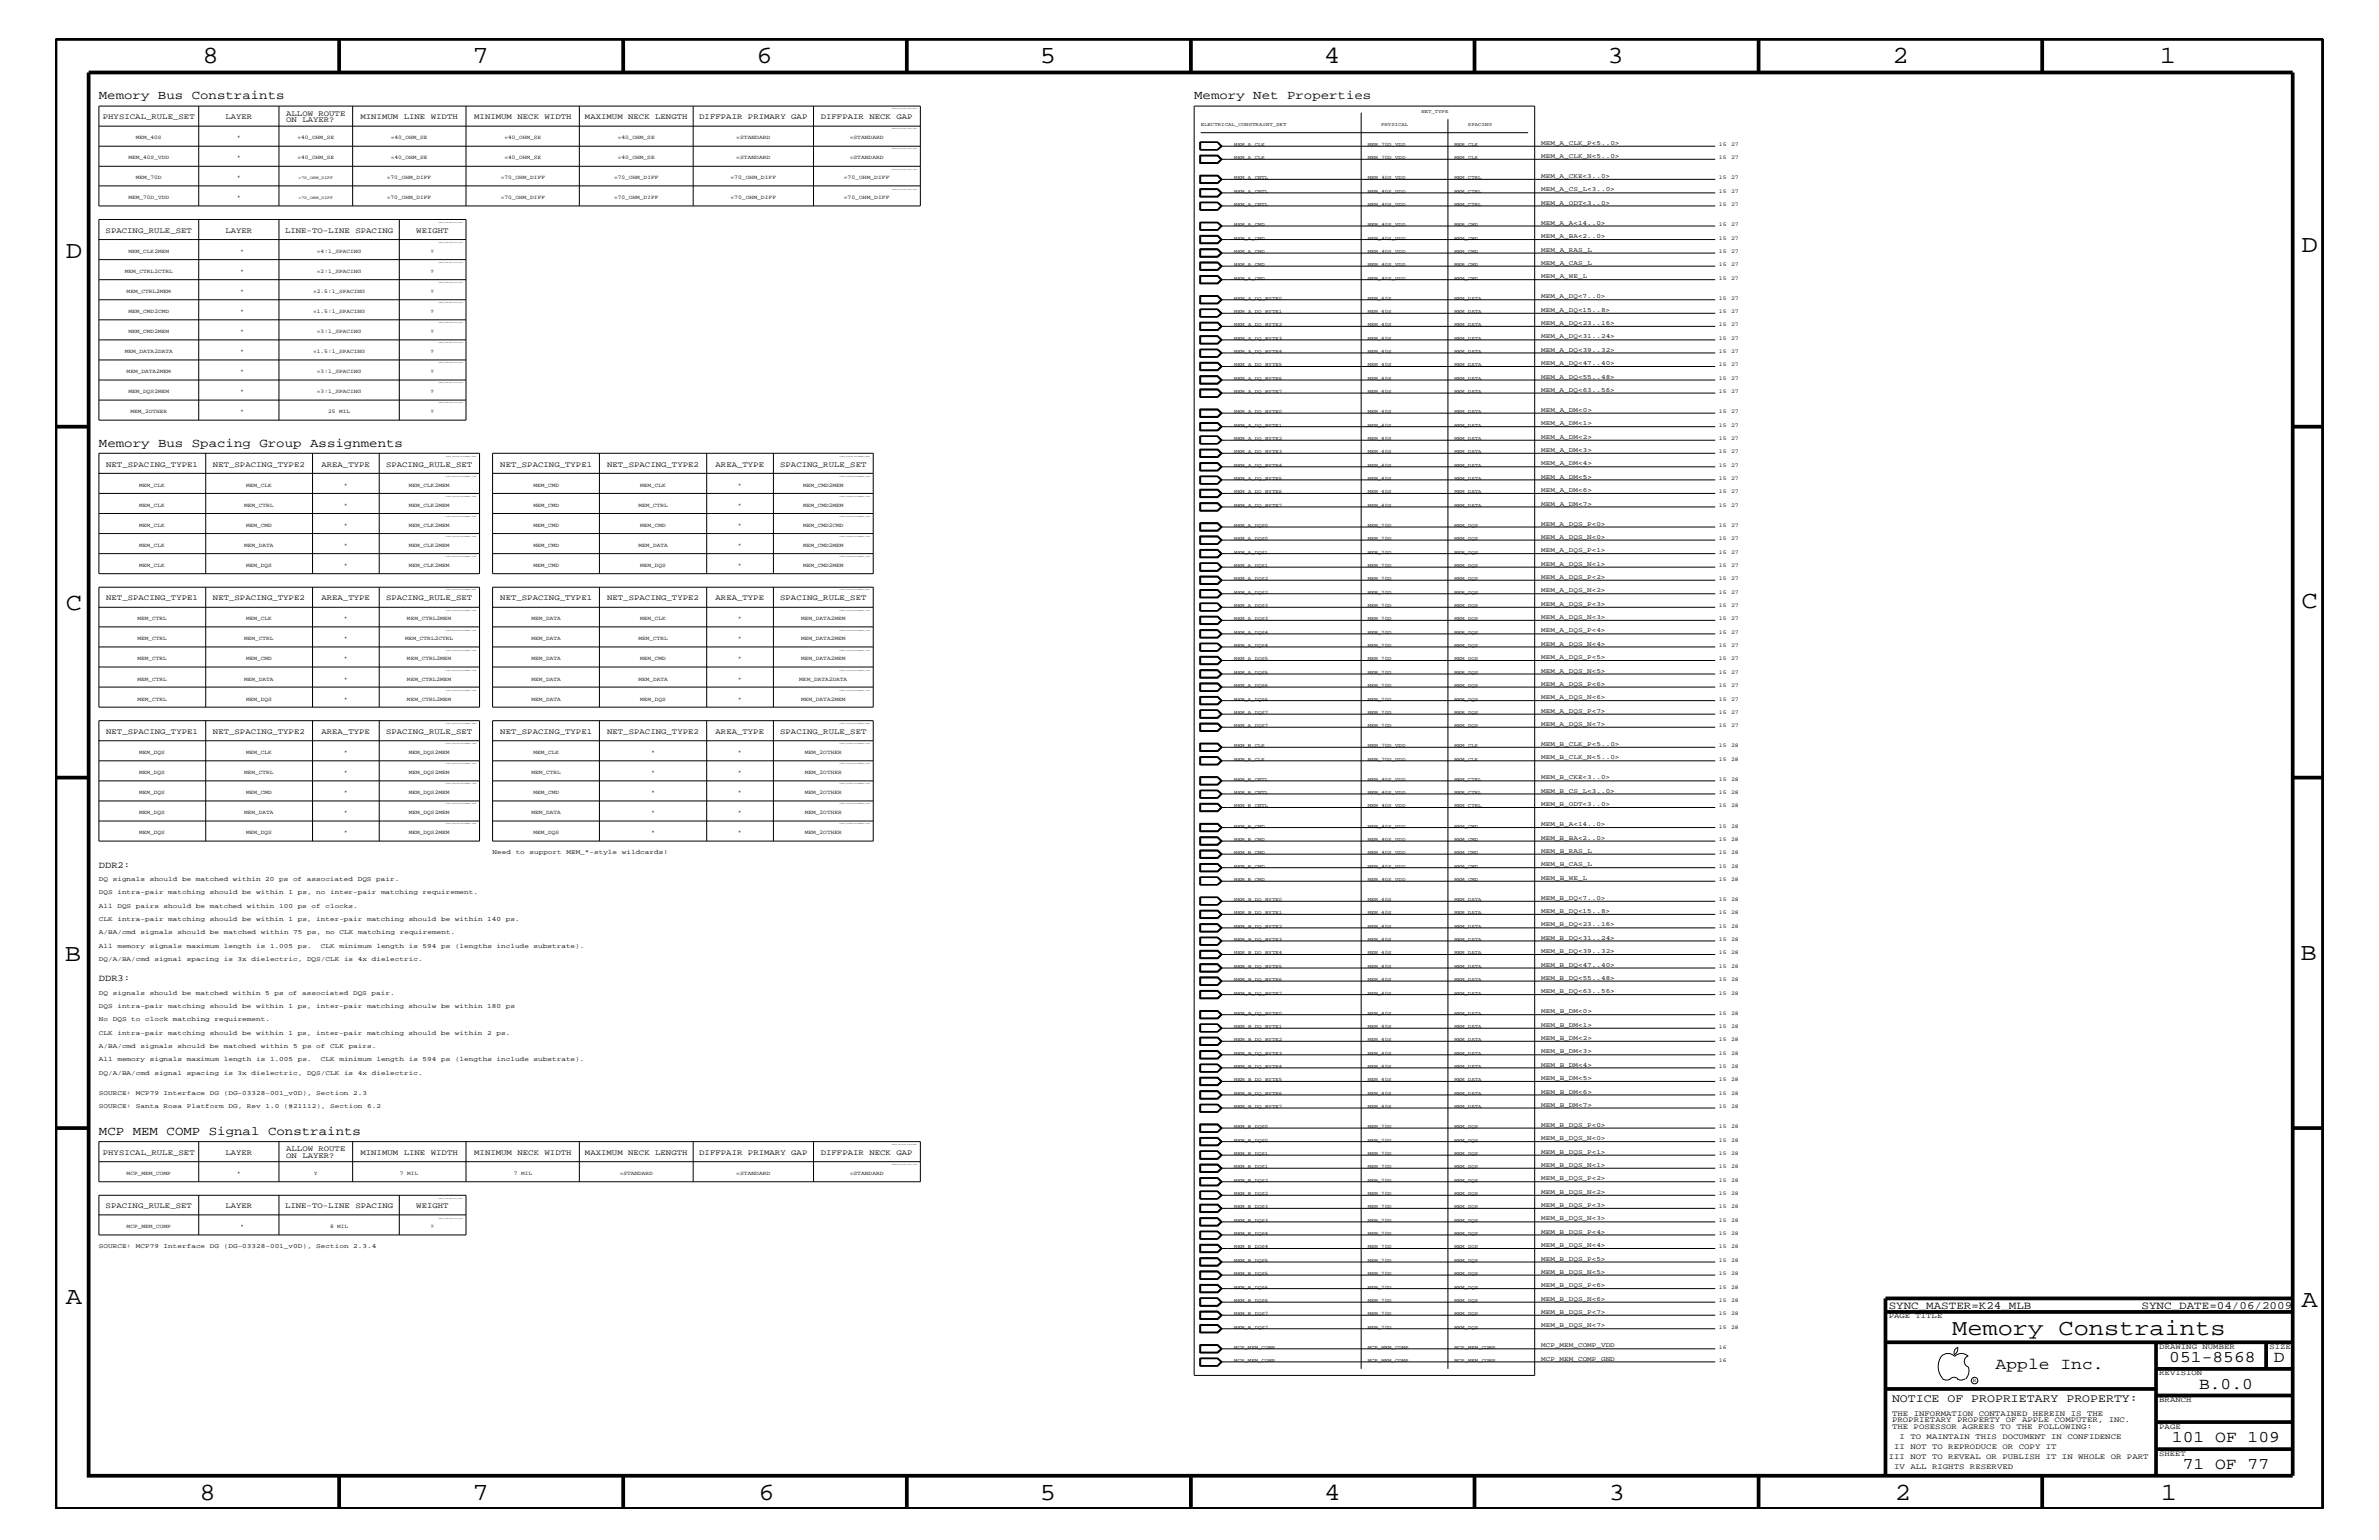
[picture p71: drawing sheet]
<svg xmlns="http://www.w3.org/2000/svg" width="432mm" height="279mm" viewBox="0 0 432 279" stroke-linecap="round" stroke-linejoin="round" font-family="sans-serif">
<defs><g id="words">
<g font-size="4.5">
<text x="36.7" y="11.5">8</text>
<text x="85.8" y="11.5">7</text>
<text x="137.3" y="11.5">6</text>
<text x="188.7" y="11.5">5</text>
<text x="240.3" y="11.5">4</text>
<text x="291.8" y="11.5">3</text>
<text x="343.5" y="11.5">2</text>
<text x="392" y="11.5">1</text>
<text x="11.9" y="46.8">D</text>
<text x="417.7" y="45.7">D</text>
<text x="11.9" y="110.6">C</text>
<text x="417.7" y="110.3">C</text>
<text x="11.8" y="174.3">B</text>
<text x="417.6" y="174.2">B</text>
<text x="11.9" y="236.7">A</text>
<text x="417.7" y="237.1">A</text>
<text x="36.2" y="272.1">8</text>
<text x="85.8" y="272.1">7</text>
<text x="137.7" y="272.1">6</text>
<text x="188.7" y="272.1">5</text>
<text x="240.4" y="272.1">4</text>
<text x="292" y="272.1">3</text>
<text x="343.9" y="272.1">2</text>
<text x="392.2" y="272.1">1</text>
</g>
<text font-size="4.1" x="354.3" y="242.3">Memory Constraints</text>
<g font-size="3">
<text x="362.2" y="248.4">Apple Inc.</text>
<text x="393.7" y="247.1">051-8568</text>
<text x="399.2" y="252">B.0.0</text>
<text x="412.7" y="247.1">D</text>
<text x="394.2" y="261.6">101 OF 109</text>
<text x="396.2" y="266.6">71 OF 77</text>
</g>
<g font-size="2.3">
<text x="17.9" y="18">Memory Bus Constraints</text>
<text x="216.7" y="18">Memory Net Properties</text>
<text x="17.9" y="81.1">Memory Bus Spacing Group Assignments</text>
<text x="17.9" y="205.9">MCP MEM COMP Signal Constraints</text>
</g>
<text font-size="2.1" x="343.4" y="254.4">NOTICE OF PROPRIETARY PROPERTY:</text>
<g font-size="2">
<text x="342.8" y="237.4">SYNC_MASTER=K24_MLB</text>
<text x="388.7" y="237.4">SYNC_DATE=04/06/2009</text>
</g>
<g font-size="1.7">
<text x="17.9" y="157.4">DDR2:</text>
<text x="17.9" y="178">DDR3:</text>
</g>
<g font-size="1.4">
<text x="18.7" y="21.6">PHYSICAL_RULE_SET</text>
<text x="40.9" y="21.6">LAYER</text>
<text x="51.9" y="21">ALLOW ROUTE</text>
<text x="51.9" y="22.2">ON LAYER?</text>
<text x="65.4" y="21.6">MINIMUM LINE WIDTH</text>
<text x="86.1" y="21.6">MINIMUM NECK WIDTH</text>
<text x="106.2" y="21.6">MAXIMUM NECK LENGTH</text>
<text x="126.9" y="21.6">DIFFPAIR PRIMARY GAP</text>
<text x="149" y="21.6">DIFFPAIR NECK GAP</text>
<text x="19.2" y="42.3">SPACING_RULE_SET</text>
<text x="40.9" y="42.3">LAYER</text>
<text x="51.7" y="42.3">LINE-TO-LINE SPACING</text>
<text x="75.6" y="42.3">WEIGHT</text>
<text x="19.3" y="84.7">NET_SPACING_TYPE1</text>
<text x="38.7" y="84.7">NET_SPACING_TYPE2</text>
<text x="58.3" y="84.7">AREA_TYPE</text>
<text x="70.1" y="84.7">SPACING_RULE_SET</text>
<text x="90.8" y="84.7">NET_SPACING_TYPE1</text>
<text x="110.2" y="84.7">NET_SPACING_TYPE2</text>
<text x="129.9" y="84.7">AREA_TYPE</text>
<text x="141.6" y="84.7">SPACING_RULE_SET</text>
<text x="19.3" y="108.9">NET_SPACING_TYPE1</text>
<text x="38.7" y="108.9">NET_SPACING_TYPE2</text>
<text x="58.3" y="108.9">AREA_TYPE</text>
<text x="70.1" y="108.9">SPACING_RULE_SET</text>
<text x="90.8" y="108.9">NET_SPACING_TYPE1</text>
<text x="110.2" y="108.9">NET_SPACING_TYPE2</text>
<text x="129.9" y="108.9">AREA_TYPE</text>
<text x="141.6" y="108.9">SPACING_RULE_SET</text>
<text x="19.3" y="133.2">NET_SPACING_TYPE1</text>
<text x="38.7" y="133.2">NET_SPACING_TYPE2</text>
<text x="58.3" y="133.2">AREA_TYPE</text>
<text x="70.1" y="133.2">SPACING_RULE_SET</text>
<text x="90.8" y="133.2">NET_SPACING_TYPE1</text>
<text x="110.2" y="133.2">NET_SPACING_TYPE2</text>
<text x="129.9" y="133.2">AREA_TYPE</text>
<text x="141.6" y="133.2">SPACING_RULE_SET</text>
<text x="18.7" y="209.6">PHYSICAL_RULE_SET</text>
<text x="40.9" y="209.6">LAYER</text>
<text x="51.9" y="208.9">ALLOW ROUTE</text>
<text x="65.4" y="209.6">MINIMUM LINE WIDTH</text>
<text x="86.1" y="209.6">MINIMUM NECK WIDTH</text>
<text x="106.2" y="209.6">MAXIMUM NECK LENGTH</text>
<text x="126.9" y="209.6">DIFFPAIR PRIMARY GAP</text>
<text x="149" y="209.6">DIFFPAIR NECK GAP</text>
<text x="51.9" y="210.2">ON LAYER?</text>
<text x="19.2" y="219.2">SPACING_RULE_SET</text>
<text x="40.9" y="219.2">LAYER</text>
<text x="51.7" y="219.2">LINE-TO-LINE SPACING</text>
<text x="75.6" y="219.2">WEIGHT</text>
<text x="342.8" y="239.2">PAGE TITLE</text>
<text x="391.9" y="244.7">DRAWING NUMBER</text>
<text x="411.9" y="244.7">SIZE</text>
<text x="391.9" y="249.5">REVISION</text>
<text x="343.4" y="256.8">THE INFORMATION CONTAINED HEREIN IS THE</text>
<text x="391.9" y="254.4">BRANCH</text>
<text x="343.4" y="259.3">THE POSESSOR AGREES TO THE FOLLOWING:</text>
<text x="343.4" y="258">PROPRIETARY PROPERTY OF APPLE COMPUTER, INC.</text>
<text x="343.8" y="262.9">II NOT TO REPRODUCE OR COPY IT</text>
<text x="344.8" y="261.1">I TO MAINTAIN THIS DOCUMENT IN CONFIDENCE</text>
<text x="391.9" y="259.3">PAGE</text>
<text x="342.8" y="264.7">III NOT TO REVEAL OR PUBLISH IT IN WHOLE OR PART</text>
<text x="343.8" y="266.6">IV ALL RIGHTS RESERVED</text>
<text x="391.9" y="264.1">SHEET</text>
</g>
<g font-size="1.2">
<text x="279.7" y="28.6">MEM_A_CLK_N&lt;5..0&gt;</text>
<text x="279.7" y="26.3">MEM_A_CLK_P&lt;5..0&gt;</text>
<text x="279.7" y="34.7">MEM_A_CS_L&lt;3..0&gt;</text>
<text x="279.7" y="32.3">MEM_A_CKE&lt;3..0&gt;</text>
<text x="279.7" y="40.8">MEM_A_A&lt;14..0&gt;</text>
<text x="279.7" y="37.2">MEM_A_ODT&lt;3..0&gt;</text>
<text x="279.7" y="45.7">MEM_A_RAS_L</text>
<text x="279.7" y="43.2">MEM_A_BA&lt;2..0&gt;</text>
<text x="279.7" y="50.5">MEM_A_WE_L</text>
<text x="279.7" y="48">MEM_A_CAS_L</text>
<text x="279.7" y="56.6">MEM_A_DQ&lt;15..8&gt;</text>
<text x="279.7" y="59">MEM_A_DQ&lt;23..16&gt;</text>
<text x="279.7" y="54.1">MEM_A_DQ&lt;7..0&gt;</text>
<text x="279.7" y="63.9">MEM_A_DQ&lt;39..32&gt;</text>
<text x="279.7" y="61.4">MEM_A_DQ&lt;31..24&gt;</text>
<text x="279.7" y="66.2">MEM_A_DQ&lt;47..40&gt;</text>
<text x="279.7" y="71.1">MEM_A_DQ&lt;63..56&gt;</text>
<text x="279.7" y="68.7">MEM_A_DQ&lt;55..48&gt;</text>
<text x="279.7" y="74.7">MEM_A_DM&lt;0&gt;</text>
<text x="279.7" y="77.2">MEM_A_DM&lt;1&gt;</text>
<text x="279.7" y="82">MEM_A_DM&lt;3&gt;</text>
<text x="279.7" y="79.6">MEM_A_DM&lt;2&gt;</text>
<text x="279.7" y="89.3">MEM_A_DM&lt;6&gt;</text>
<text x="279.7" y="86.9">MEM_A_DM&lt;5&gt;</text>
<text x="279.7" y="84.4">MEM_A_DM&lt;4&gt;</text>
<text x="279.7" y="95.4">MEM_A_DQS_P&lt;0&gt;</text>
<text x="279.7" y="91.7">MEM_A_DM&lt;7&gt;</text>
<text x="279.7" y="100.2">MEM_A_DQS_P&lt;1&gt;</text>
<text x="279.7" y="97.7">MEM_A_DQS_N&lt;0&gt;</text>
<text x="279.7" y="107.5">MEM_A_DQS_N&lt;2&gt;</text>
<text x="279.7" y="105">MEM_A_DQS_P&lt;2&gt;</text>
<text x="279.7" y="102.6">MEM_A_DQS_N&lt;1&gt;</text>
<text x="279.7" y="112.3">MEM_A_DQS_N&lt;3&gt;</text>
<text x="279.7" y="109.9">MEM_A_DQS_P&lt;3&gt;</text>
<text x="279.7" y="119.6">MEM_A_DQS_P&lt;5&gt;</text>
<text x="279.7" y="117.2">MEM_A_DQS_N&lt;4&gt;</text>
<text x="279.7" y="114.8">MEM_A_DQS_P&lt;4&gt;</text>
<text x="279.7" y="124.4">MEM_A_DQS_P&lt;6&gt;</text>
<text x="279.7" y="122">MEM_A_DQS_N&lt;5&gt;</text>
<text x="279.7" y="126.9">MEM_A_DQS_N&lt;6&gt;</text>
<text x="279.7" y="129.3">MEM_A_DQS_P&lt;7&gt;</text>
<text x="279.7" y="131.7">MEM_A_DQS_N&lt;7&gt;</text>
<text x="279.7" y="135.3">MEM_B_CLK_P&lt;5..0&gt;</text>
<text x="279.7" y="137.8">MEM_B_CLK_N&lt;5..0&gt;</text>
<text x="279.7" y="143.9">MEM_B_CS_L&lt;3..0&gt;</text>
<text x="279.7" y="141.4">MEM_B_CKE&lt;3..0&gt;</text>
<text x="279.7" y="149.9">MEM_B_A&lt;14..0&gt;</text>
<text x="279.7" y="146.2">MEM_B_ODT&lt;3..0&gt;</text>
<text x="89.4" y="155">Need</text>
<text x="93.6" y="155">to</text>
<text x="96.1" y="155">support</text>
<text x="102.8" y="155">MEM_*-style</text>
<text x="112.9" y="155">wildcards!</text>
<text x="279.7" y="154.7">MEM_B_RAS_L</text>
<text x="279.7" y="152.3">MEM_B_BA&lt;2..0&gt;</text>
<text x="17.9" y="159.9">DQ</text>
<text x="20.5" y="159.9">signals</text>
<text x="27.2" y="159.9">should</text>
<text x="33" y="159.9">be</text>
<text x="35.6" y="159.9">matched</text>
<text x="42.3" y="159.9">within</text>
<text x="48.1" y="159.9">20</text>
<text x="50.7" y="159.9">ps</text>
<text x="53.2" y="159.9">of</text>
<text x="55.7" y="159.9">associated</text>
<text x="64.9" y="159.9">DQS</text>
<text x="68.3" y="159.9">pair.</text>
<text x="279.7" y="157.2">MEM_B_CAS_L</text>
<text x="279.7" y="159.6">MEM_B_WE_L</text>
<text x="17.9" y="162.2">DQS</text>
<text x="17.9" y="164.7">All</text>
<text x="17.9" y="167.1">CLK</text>
<text x="21.3" y="164.7">DQS</text>
<text x="21.3" y="167.1">intra-pair</text>
<text x="21.3" y="162.2">intra-pair</text>
<text x="24.7" y="164.7">pairs</text>
<text x="29.7" y="164.7">should</text>
<text x="30.5" y="167.1">matching</text>
<text x="30.5" y="162.2">matching</text>
<text x="35.6" y="164.7">be</text>
<text x="38.1" y="164.7">matched</text>
<text x="38.1" y="167.1">should</text>
<text x="38.1" y="162.2">should</text>
<text x="44" y="167.1">be</text>
<text x="44" y="162.2">be</text>
<text x="44.8" y="164.7">within</text>
<text x="46.5" y="167.1">within</text>
<text x="46.5" y="162.2">within</text>
<text x="50.7" y="164.7">100</text>
<text x="52.4" y="167.1">1</text>
<text x="52.4" y="162.2">1</text>
<text x="54" y="164.7">ps</text>
<text x="54" y="167.1">ps,</text>
<text x="54" y="162.2">ps,</text>
<text x="56.5" y="164.7">of</text>
<text x="57.4" y="167.1">inter-pair</text>
<text x="57.4" y="162.2">no</text>
<text x="59.1" y="164.7">clocks.</text>
<text x="59.9" y="162.2">inter-pair</text>
<text x="66.6" y="167.1">matching</text>
<text x="69.2" y="162.2">matching</text>
<text x="74.2" y="167.1">should</text>
<text x="76.7" y="162.2">requirement.</text>
<text x="80.1" y="167.1">be</text>
<text x="82.6" y="167.1">within</text>
<text x="88.4" y="167.1">140</text>
<text x="91.8" y="167.1">ps.</text>
<text x="279.7" y="163.3">MEM_B_DQ&lt;7..0&gt;</text>
<text x="279.7" y="165.6">MEM_B_DQ&lt;15..8&gt;</text>
<text x="17.9" y="169.5">A/BA/cmd</text>
<text x="17.9" y="172">All</text>
<text x="21.3" y="172">memory</text>
<text x="25.5" y="169.5">signals</text>
<text x="27.2" y="172">signals</text>
<text x="32.2" y="169.5">should</text>
<text x="33.9" y="172">maximum</text>
<text x="38.1" y="169.5">be</text>
<text x="40.6" y="172">length</text>
<text x="40.6" y="169.5">matched</text>
<text x="46.5" y="172">is</text>
<text x="47.4" y="169.5">within</text>
<text x="49" y="172">1.005</text>
<text x="53.2" y="169.5">75</text>
<text x="54" y="172">ps.</text>
<text x="55.8" y="169.5">ps,</text>
<text x="58.2" y="172">CLK</text>
<text x="59.1" y="169.5">no</text>
<text x="61.6" y="172">minimum</text>
<text x="61.6" y="169.5">CLK</text>
<text x="65" y="169.5">matching</text>
<text x="68.3" y="172">length</text>
<text x="72.6" y="169.5">requirement.</text>
<text x="74.2" y="172">is</text>
<text x="76.7" y="172">594</text>
<text x="80.1" y="172">ps</text>
<text x="82.6" y="172">(lengths</text>
<text x="90.1" y="172">include</text>
<text x="96.9" y="172">substrate).</text>
<text x="279.7" y="170.5">MEM_B_DQ&lt;31..24&gt;</text>
<text x="279.7" y="168.1">MEM_B_DQ&lt;23..16&gt;</text>
<text x="279.7" y="172.9">MEM_B_DQ&lt;39..32&gt;</text>
<text x="17.9" y="174.4">DQ/A/BA/cmd</text>
<text x="28" y="174.4">signal</text>
<text x="33.9" y="174.4">spacing</text>
<text x="40.6" y="174.4">is</text>
<text x="43.1" y="174.4">3x</text>
<text x="45.7" y="174.4">dielectric,</text>
<text x="55.7" y="174.4">DQS/CLK</text>
<text x="62.4" y="174.4">is</text>
<text x="65" y="174.4">4x</text>
<text x="67.5" y="174.4">dielectric.</text>
<text x="279.7" y="177.7">MEM_B_DQ&lt;55..48&gt;</text>
<text x="279.7" y="175.4">MEM_B_DQ&lt;47..40&gt;</text>
<text x="17.9" y="180.5">DQ</text>
<text x="17.9" y="182.9">DQS</text>
<text x="17.9" y="185.3">No</text>
<text x="20.5" y="180.5">signals</text>
<text x="20.5" y="185.3">DQS</text>
<text x="21.3" y="182.9">intra-pair</text>
<text x="23.8" y="185.3">to</text>
<text x="26.3" y="185.3">clock</text>
<text x="27.2" y="180.5">should</text>
<text x="30.5" y="182.9">matching</text>
<text x="31.4" y="185.3">matching</text>
<text x="33" y="180.5">be</text>
<text x="35.6" y="180.5">matched</text>
<text x="38.1" y="182.9">should</text>
<text x="38.9" y="185.3">requirement.</text>
<text x="42.3" y="180.5">within</text>
<text x="44" y="182.9">be</text>
<text x="46.5" y="182.9">within</text>
<text x="48.1" y="180.5">5</text>
<text x="49.8" y="180.5">ps</text>
<text x="52.3" y="180.5">of</text>
<text x="52.4" y="182.9">1</text>
<text x="54" y="182.9">ps,</text>
<text x="54.9" y="180.5">associated</text>
<text x="57.4" y="182.9">inter-pair</text>
<text x="64.1" y="180.5">DQS</text>
<text x="66.6" y="182.9">matching</text>
<text x="67.4" y="180.5">pair.</text>
<text x="74.2" y="182.9">shoulw</text>
<text x="80" y="182.9">be</text>
<text x="82.6" y="182.9">within</text>
<text x="88.4" y="182.9">180</text>
<text x="91.8" y="182.9">ps</text>
<text x="279.7" y="183.8">MEM_B_DM&lt;0&gt;</text>
<text x="279.7" y="180.2">MEM_B_DQ&lt;63..56&gt;</text>
<text x="17.9" y="187.7">CLK</text>
<text x="17.9" y="190.2">A/BA/cmd</text>
<text x="21.3" y="187.7">intra-pair</text>
<text x="25.5" y="190.2">signals</text>
<text x="30.5" y="187.7">matching</text>
<text x="32.2" y="190.2">should</text>
<text x="38.1" y="187.7">should</text>
<text x="38.1" y="190.2">be</text>
<text x="40.6" y="190.2">matched</text>
<text x="44" y="187.7">be</text>
<text x="46.5" y="187.7">within</text>
<text x="47.3" y="190.2">within</text>
<text x="52.4" y="187.7">1</text>
<text x="53.2" y="190.2">5</text>
<text x="54" y="187.7">ps,</text>
<text x="54.9" y="190.2">ps</text>
<text x="57.4" y="187.7">inter-pair</text>
<text x="57.4" y="190.2">of</text>
<text x="59.9" y="190.2">CLK</text>
<text x="63.3" y="190.2">pairs.</text>
<text x="66.6" y="187.7">matching</text>
<text x="74.2" y="187.7">should</text>
<text x="80" y="187.7">be</text>
<text x="82.6" y="187.7">within</text>
<text x="88.4" y="187.7">2</text>
<text x="90.1" y="187.7">ps.</text>
<text x="279.7" y="186.3">MEM_B_DM&lt;1&gt;</text>
<text x="279.7" y="188.7">MEM_B_DM&lt;2&gt;</text>
<text x="279.7" y="191.1">MEM_B_DM&lt;3&gt;</text>
<text x="17.9" y="192.6">All</text>
<text x="17.9" y="195">DQ/A/BA/cmd</text>
<text x="21.3" y="192.6">memory</text>
<text x="27.2" y="192.6">signals</text>
<text x="28" y="195">signal</text>
<text x="33.9" y="192.6">maximum</text>
<text x="33.9" y="195">spacing</text>
<text x="40.6" y="192.6">length</text>
<text x="40.6" y="195">is</text>
<text x="43.1" y="195">3x</text>
<text x="45.7" y="195">dielectric,</text>
<text x="46.5" y="192.6">is</text>
<text x="49" y="192.6">1.005</text>
<text x="54" y="192.6">ps.</text>
<text x="55.7" y="195">DQS/CLK</text>
<text x="58.2" y="192.6">CLK</text>
<text x="61.6" y="192.6">minimum</text>
<text x="62.4" y="195">is</text>
<text x="65" y="195">4x</text>
<text x="67.5" y="195">dielectric.</text>
<text x="68.3" y="192.6">length</text>
<text x="74.2" y="192.6">is</text>
<text x="76.7" y="192.6">594</text>
<text x="80.1" y="192.6">ps</text>
<text x="82.6" y="192.6">(lengths</text>
<text x="90.1" y="192.6">include</text>
<text x="96.9" y="192.6">substrate).</text>
<text x="279.7" y="193.6">MEM_B_DM&lt;4&gt;</text>
<text x="279.7" y="195.9">MEM_B_DM&lt;5&gt;</text>
<text x="17.9" y="198.7">SOURCE:</text>
<text x="17.9" y="201">SOURCE:</text>
<text x="24.7" y="198.7">MCP79</text>
<text x="24.7" y="201">Santa</text>
<text x="29.7" y="198.7">Interface</text>
<text x="29.7" y="201">Rosa</text>
<text x="33.9" y="201">Platform</text>
<text x="38.1" y="198.7">DG</text>
<text x="40.6" y="198.7">(DG-03328-001_v0D),</text>
<text x="41.5" y="201">DG,</text>
<text x="44.8" y="201">Rev</text>
<text x="48.2" y="201">1.0</text>
<text x="51.5" y="201">(#21112),</text>
<text x="57.4" y="198.7">Section</text>
<text x="59.9" y="201">Section</text>
<text x="64.1" y="198.7">2.3</text>
<text x="66.7" y="201">6.2</text>
<text x="279.7" y="198.4">MEM_B_DM&lt;6&gt;</text>
<text x="279.7" y="200.9">MEM_B_DM&lt;7&gt;</text>
<text x="279.7" y="204.4">MEM_B_DQS_P&lt;0&gt;</text>
<text x="279.7" y="206.9">MEM_B_DQS_N&lt;0&gt;</text>
<text x="279.7" y="209.3">MEM_B_DQS_P&lt;1&gt;</text>
<text x="279.7" y="211.7">MEM_B_DQS_N&lt;1&gt;</text>
<text x="279.7" y="214.2">MEM_B_DQS_P&lt;2&gt;</text>
<text x="279.7" y="219">MEM_B_DQS_P&lt;3&gt;</text>
<text x="279.7" y="216.6">MEM_B_DQS_N&lt;2&gt;</text>
<text x="279.7" y="221.4">MEM_B_DQS_N&lt;3&gt;</text>
<text x="17.9" y="226.5">SOURCE:</text>
<text x="24.7" y="226.5">MCP79</text>
<text x="29.7" y="226.5">Interface</text>
<text x="38.1" y="226.5">DG</text>
<text x="40.6" y="226.5">(DG-03328-001_v0D),</text>
<text x="57.4" y="226.5">Section</text>
<text x="64.1" y="226.5">2.3.4</text>
<text x="279.7" y="223.9">MEM_B_DQS_P&lt;4&gt;</text>
<text x="279.7" y="226.3">MEM_B_DQS_N&lt;4&gt;</text>
<text x="279.7" y="231.1">MEM_B_DQS_N&lt;5&gt;</text>
<text x="279.7" y="228.7">MEM_B_DQS_P&lt;5&gt;</text>
<text x="279.7" y="233.5">MEM_B_DQS_P&lt;6&gt;</text>
<text x="279.7" y="238.4">MEM_B_DQS_P&lt;7&gt;</text>
<text x="279.7" y="236">MEM_B_DQS_N&lt;6&gt;</text>
<text x="279.7" y="244.5">MCP_MEM_COMP_VDD</text>
<text x="279.7" y="240.8">MEM_B_DQS_N&lt;7&gt;</text>
<text x="279.7" y="246.9">MCP_MEM_COMP_GND</text>
</g>
<g font-size="1">
<text x="23.3" y="28.9">MEM_40S_VDD</text>
<text x="24.7" y="25.3">MEM_40S</text>
<text x="43.1" y="25.3">*</text>
<text x="43.1" y="28.9">*</text>
<text x="54" y="25.3">=40_OHM_SE</text>
<text x="54" y="28.9">=40_OHM_SE</text>
<text x="70.9" y="28.9">=40_OHM_SE</text>
<text x="70.9" y="25.3">=40_OHM_SE</text>
<text x="91.6" y="28.9">=40_OHM_SE</text>
<text x="91.6" y="25.3">=40_OHM_SE</text>
<text x="112.1" y="28.9">=40_OHM_SE</text>
<text x="112.1" y="25.3">=40_OHM_SE</text>
<text x="133.6" y="25.3">=STANDARD</text>
<text x="133.6" y="28.9">=STANDARD</text>
<text x="154.2" y="25.3">=STANDARD</text>
<text x="154.2" y="28.9">=STANDARD</text>
<text x="312" y="28.9">15</text>
<text x="312" y="26.5">15</text>
<text x="314.2" y="28.9">27</text>
<text x="314.2" y="26.5">27</text>
<text x="24.7" y="32.5">MEM_70D</text>
<text x="43.1" y="32.5">*</text>
<text x="70.2" y="32.5">=70_OHM_DIFF</text>
<text x="90.9" y="32.5">=70_OHM_DIFF</text>
<text x="111.5" y="32.5">=70_OHM_DIFF</text>
<text x="132.6" y="32.5">=70_OHM_DIFF</text>
<text x="153.2" y="32.5">=70_OHM_DIFF</text>
<text x="312" y="35">15</text>
<text x="312" y="32.5">15</text>
<text x="314.2" y="35">27</text>
<text x="314.2" y="32.5">27</text>
<text x="23.3" y="36.2">MEM_70D_VDD</text>
<text x="43.1" y="36.2">*</text>
<text x="70.2" y="36.2">=70_OHM_DIFF</text>
<text x="90.9" y="36.2">=70_OHM_DIFF</text>
<text x="111.5" y="36.2">=70_OHM_DIFF</text>
<text x="132.6" y="36.2">=70_OHM_DIFF</text>
<text x="153.2" y="36.2">=70_OHM_DIFF</text>
<text x="312" y="41">15</text>
<text x="312" y="37.4">15</text>
<text x="314.2" y="41">27</text>
<text x="314.2" y="37.4">27</text>
<text x="23.3" y="45.9">MEM_CLK2MEM</text>
<text x="43.6" y="45.9">*</text>
<text x="57.5" y="45.9">=4:1_SPACING</text>
<text x="78.1" y="45.9">?</text>
<text x="312" y="45.9">15</text>
<text x="312" y="43.5">15</text>
<text x="314.2" y="45.9">27</text>
<text x="314.2" y="43.5">27</text>
<text x="22.6" y="49.6">MEM_CTRL2CTRL</text>
<text x="23" y="53.2">MEM_CTRL2MEM</text>
<text x="43.6" y="49.6">*</text>
<text x="43.6" y="53.2">*</text>
<text x="56.9" y="53.2">=2.5:1_SPACING</text>
<text x="57.5" y="49.6">=2:1_SPACING</text>
<text x="78.1" y="49.6">?</text>
<text x="78.1" y="53.2">?</text>
<text x="312" y="50.7">15</text>
<text x="312" y="48.3">15</text>
<text x="314.2" y="50.7">27</text>
<text x="314.2" y="48.3">27</text>
<text x="23.3" y="56.8">MEM_CMD2CMD</text>
<text x="43.6" y="56.8">*</text>
<text x="56.9" y="56.8">=1.5:1_SPACING</text>
<text x="78.1" y="56.8">?</text>
<text x="312" y="56.8">15</text>
<text x="312" y="59.2">15</text>
<text x="312" y="54.4">15</text>
<text x="314.2" y="56.8">27</text>
<text x="314.2" y="59.2">27</text>
<text x="314.2" y="54.4">27</text>
<text x="22.6" y="64">MEM_DATA2DATA</text>
<text x="23.3" y="60.4">MEM_CMD2MEM</text>
<text x="43.6" y="64">*</text>
<text x="43.6" y="60.4">*</text>
<text x="56.9" y="64">=1.5:1_SPACING</text>
<text x="57.5" y="60.4">=3:1_SPACING</text>
<text x="78.1" y="64">?</text>
<text x="78.1" y="60.4">?</text>
<text x="312" y="64">15</text>
<text x="312" y="61.7">15</text>
<text x="314.2" y="64">27</text>
<text x="314.2" y="61.7">27</text>
<text x="23" y="67.7">MEM_DATA2MEM</text>
<text x="23.3" y="71.3">MEM_DQS2MEM</text>
<text x="43.6" y="67.7">*</text>
<text x="43.6" y="71.3">*</text>
<text x="57.5" y="67.7">=3:1_SPACING</text>
<text x="57.5" y="71.3">=3:1_SPACING</text>
<text x="78.1" y="67.7">?</text>
<text x="78.1" y="71.3">?</text>
<text x="312" y="66.5">15</text>
<text x="312" y="71.3">15</text>
<text x="312" y="68.9">15</text>
<text x="314.2" y="66.5">27</text>
<text x="314.2" y="71.3">27</text>
<text x="314.2" y="68.9">27</text>
<text x="23.7" y="75">MEM_2OTHER</text>
<text x="43.6" y="75">*</text>
<text x="59.6" y="75">25 MIL</text>
<text x="78.1" y="75">?</text>
<text x="312" y="75">15</text>
<text x="312" y="77.4">15</text>
<text x="314.2" y="75">27</text>
<text x="314.2" y="77.4">27</text>
<text x="312" y="82.2">15</text>
<text x="312" y="79.9">15</text>
<text x="314.2" y="82.2">27</text>
<text x="314.2" y="79.9">27</text>
<text x="25.3" y="88.3">MEM_CLK</text>
<text x="44.7" y="88.3">MEM_CLK</text>
<text x="62.4" y="88.3">*</text>
<text x="74.2" y="88.3">MEM_CLK2MEM</text>
<text x="96.8" y="88.3">MEM_CMD</text>
<text x="116.2" y="88.3">MEM_CLK</text>
<text x="134" y="88.3">*</text>
<text x="145.8" y="88.3">MEM_CMD2MEM</text>
<text x="312" y="89.5">15</text>
<text x="312" y="87.1">15</text>
<text x="312" y="84.7">15</text>
<text x="314.2" y="89.5">27</text>
<text x="314.2" y="87.1">27</text>
<text x="314.2" y="84.7">27</text>
<text x="25.3" y="92">MEM_CLK</text>
<text x="25.3" y="95.6">MEM_CLK</text>
<text x="44.3" y="92">MEM_CTRL</text>
<text x="44.7" y="95.6">MEM_CMD</text>
<text x="62.4" y="92">*</text>
<text x="62.4" y="95.6">*</text>
<text x="74.2" y="92">MEM_CLK2MEM</text>
<text x="74.2" y="95.6">MEM_CLK2MEM</text>
<text x="96.8" y="92">MEM_CMD</text>
<text x="96.8" y="95.6">MEM_CMD</text>
<text x="115.9" y="92">MEM_CTRL</text>
<text x="116.2" y="95.6">MEM_CMD</text>
<text x="134" y="92">*</text>
<text x="134" y="95.6">*</text>
<text x="145.8" y="92">MEM_CMD2MEM</text>
<text x="145.8" y="95.6">MEM_CMD2CMD</text>
<text x="312" y="95.6">15</text>
<text x="312" y="92">15</text>
<text x="314.2" y="95.6">27</text>
<text x="314.2" y="92">27</text>
<text x="25.3" y="99.3">MEM_CLK</text>
<text x="44.3" y="99.3">MEM_DATA</text>
<text x="62.4" y="99.3">*</text>
<text x="74.2" y="99.3">MEM_CLK2MEM</text>
<text x="96.8" y="99.3">MEM_CMD</text>
<text x="115.9" y="99.3">MEM_DATA</text>
<text x="134" y="99.3">*</text>
<text x="145.8" y="99.3">MEM_CMD2MEM</text>
<text x="312" y="100.4">15</text>
<text x="312" y="98">15</text>
<text x="314.2" y="100.4">27</text>
<text x="314.2" y="98">27</text>
<text x="25.3" y="102.9">MEM_CLK</text>
<text x="44.7" y="102.9">MEM_DQS</text>
<text x="62.4" y="102.9">*</text>
<text x="74.2" y="102.9">MEM_CLK2MEM</text>
<text x="96.8" y="102.9">MEM_CMD</text>
<text x="116.2" y="102.9">MEM_DQS</text>
<text x="134" y="102.9">*</text>
<text x="145.8" y="102.9">MEM_CMD2MEM</text>
<text x="312" y="107.7">15</text>
<text x="312" y="105.3">15</text>
<text x="312" y="102.9">15</text>
<text x="314.2" y="107.7">27</text>
<text x="314.2" y="105.3">27</text>
<text x="314.2" y="102.9">27</text>
<text x="24.9" y="112.6">MEM_CTRL</text>
<text x="44.7" y="112.6">MEM_CLK</text>
<text x="62.4" y="112.6">*</text>
<text x="73.9" y="112.6">MEM_CTRL2MEM</text>
<text x="96.5" y="112.6">MEM_DATA</text>
<text x="116.2" y="112.6">MEM_CLK</text>
<text x="134" y="112.6">*</text>
<text x="145.4" y="112.6">MEM_DATA2MEM</text>
<text x="312" y="112.6">15</text>
<text x="312" y="110.2">15</text>
<text x="314.2" y="112.6">27</text>
<text x="314.2" y="110.2">27</text>
<text x="24.9" y="116.2">MEM_CTRL</text>
<text x="24.9" y="119.8">MEM_CTRL</text>
<text x="44.3" y="116.2">MEM_CTRL</text>
<text x="44.7" y="119.8">MEM_CMD</text>
<text x="62.4" y="116.2">*</text>
<text x="62.4" y="119.8">*</text>
<text x="73.5" y="116.2">MEM_CTRL2CTRL</text>
<text x="73.9" y="119.8">MEM_CTRL2MEM</text>
<text x="96.5" y="116.2">MEM_DATA</text>
<text x="96.5" y="119.8">MEM_DATA</text>
<text x="115.9" y="116.2">MEM_CTRL</text>
<text x="116.2" y="119.8">MEM_CMD</text>
<text x="134" y="116.2">*</text>
<text x="134" y="119.8">*</text>
<text x="145.4" y="116.2">MEM_DATA2MEM</text>
<text x="145.4" y="119.8">MEM_DATA2MEM</text>
<text x="312" y="119.8">15</text>
<text x="312" y="117.4">15</text>
<text x="312" y="115">15</text>
<text x="314.2" y="119.8">27</text>
<text x="314.2" y="117.4">27</text>
<text x="314.2" y="115">27</text>
<text x="24.9" y="123.5">MEM_CTRL</text>
<text x="44.3" y="123.5">MEM_DATA</text>
<text x="62.4" y="123.5">*</text>
<text x="73.9" y="123.5">MEM_CTRL2MEM</text>
<text x="96.5" y="123.5">MEM_DATA</text>
<text x="115.9" y="123.5">MEM_DATA</text>
<text x="134" y="123.5">*</text>
<text x="145.1" y="123.5">MEM_DATA2DATA</text>
<text x="312" y="124.7">15</text>
<text x="312" y="122.3">15</text>
<text x="314.2" y="124.7">27</text>
<text x="314.2" y="122.3">27</text>
<text x="24.9" y="127.1">MEM_CTRL</text>
<text x="44.7" y="127.1">MEM_DQS</text>
<text x="62.4" y="127.1">*</text>
<text x="73.9" y="127.1">MEM_CTRL2MEM</text>
<text x="96.5" y="127.1">MEM_DATA</text>
<text x="116.2" y="127.1">MEM_DQS</text>
<text x="134" y="127.1">*</text>
<text x="145.4" y="127.1">MEM_DATA2MEM</text>
<text x="312" y="127.1">15</text>
<text x="312" y="129.6">15</text>
<text x="312" y="131.9">15</text>
<text x="314.2" y="127.1">27</text>
<text x="314.2" y="129.6">27</text>
<text x="314.2" y="131.9">27</text>
<text x="25.3" y="136.8">MEM_DQS</text>
<text x="44.7" y="136.8">MEM_CLK</text>
<text x="62.4" y="136.8">*</text>
<text x="74.2" y="136.8">MEM_DQS2MEM</text>
<text x="96.8" y="136.8">MEM_CLK</text>
<text x="118.2" y="136.8">*</text>
<text x="134" y="136.8">*</text>
<text x="146.1" y="136.8">MEM_2OTHER</text>
<text x="312" y="135.6">15</text>
<text x="314.2" y="135.6">28</text>
<text x="25.3" y="140.4">MEM_DQS</text>
<text x="44.3" y="140.4">MEM_CTRL</text>
<text x="62.4" y="140.4">*</text>
<text x="74.2" y="140.4">MEM_DQS2MEM</text>
<text x="96.5" y="140.4">MEM_CTRL</text>
<text x="118.2" y="140.4">*</text>
<text x="134" y="140.4">*</text>
<text x="146.1" y="140.4">MEM_2OTHER</text>
<text x="312" y="138">15</text>
<text x="312" y="141.7">15</text>
<text x="314.2" y="138">28</text>
<text x="314.2" y="141.7">28</text>
<text x="25.3" y="144">MEM_DQS</text>
<text x="25.3" y="147.7">MEM_DQS</text>
<text x="44.3" y="147.7">MEM_DATA</text>
<text x="44.7" y="144">MEM_CMD</text>
<text x="62.4" y="144">*</text>
<text x="62.4" y="147.7">*</text>
<text x="74.2" y="144">MEM_DQS2MEM</text>
<text x="74.2" y="147.7">MEM_DQS2MEM</text>
<text x="96.5" y="147.7">MEM_DATA</text>
<text x="96.8" y="144">MEM_CMD</text>
<text x="118.2" y="144">*</text>
<text x="118.2" y="147.7">*</text>
<text x="134" y="144">*</text>
<text x="134" y="147.7">*</text>
<text x="146.1" y="144">MEM_2OTHER</text>
<text x="146.1" y="147.7">MEM_2OTHER</text>
<text x="312" y="144">15</text>
<text x="312" y="146.5">15</text>
<text x="314.2" y="144">28</text>
<text x="314.2" y="146.5">28</text>
<text x="25.3" y="151.3">MEM_DQS</text>
<text x="44.7" y="151.3">MEM_DQS</text>
<text x="62.4" y="151.3">*</text>
<text x="74.2" y="151.3">MEM_DQS2MEM</text>
<text x="96.8" y="151.3">MEM_DQS</text>
<text x="118.2" y="151.3">*</text>
<text x="134" y="151.3">*</text>
<text x="146.1" y="151.3">MEM_2OTHER</text>
<text x="312" y="150.1">15</text>
<text x="312" y="155">15</text>
<text x="312" y="152.6">15</text>
<text x="314.2" y="150.1">28</text>
<text x="314.2" y="155">28</text>
<text x="314.2" y="152.6">28</text>
<text x="312" y="157.4">15</text>
<text x="312" y="159.9">15</text>
<text x="314.2" y="157.4">28</text>
<text x="314.2" y="159.9">28</text>
<text x="312" y="163.5">15</text>
<text x="312" y="165.9">15</text>
<text x="314.2" y="163.5">28</text>
<text x="314.2" y="165.9">28</text>
<text x="312" y="170.7">15</text>
<text x="312" y="168.3">15</text>
<text x="312" y="173.2">15</text>
<text x="314.2" y="170.7">28</text>
<text x="314.2" y="168.3">28</text>
<text x="314.2" y="173.2">28</text>
<text x="312" y="178">15</text>
<text x="312" y="175.6">15</text>
<text x="314.2" y="178">28</text>
<text x="314.2" y="175.6">28</text>
<text x="312" y="184.1">15</text>
<text x="312" y="180.5">15</text>
<text x="314.2" y="184.1">28</text>
<text x="314.2" y="180.5">28</text>
<text x="312" y="186.5">15</text>
<text x="312" y="188.9">15</text>
<text x="312" y="191.4">15</text>
<text x="314.2" y="186.5">28</text>
<text x="314.2" y="188.9">28</text>
<text x="314.2" y="191.4">28</text>
<text x="312" y="193.7">15</text>
<text x="312" y="196.2">15</text>
<text x="314.2" y="193.7">28</text>
<text x="314.2" y="196.2">28</text>
<text x="312" y="198.7">15</text>
<text x="312" y="201">15</text>
<text x="314.2" y="198.7">28</text>
<text x="314.2" y="201">28</text>
<text x="312" y="204.7">15</text>
<text x="312" y="207.1">15</text>
<text x="312" y="209.6">15</text>
<text x="314.2" y="204.7">28</text>
<text x="314.2" y="207.1">28</text>
<text x="314.2" y="209.6">28</text>
<text x="23" y="213.2">MCP_MEM_COMP</text>
<text x="43.1" y="213.2">*</text>
<text x="57" y="213.2">Y</text>
<text x="72.6" y="213.2">7 MIL</text>
<text x="93.3" y="213.2">7 MIL</text>
<text x="112.5" y="213.2">=STANDARD</text>
<text x="133.6" y="213.2">=STANDARD</text>
<text x="154.2" y="213.2">=STANDARD</text>
<text x="312" y="211.9">15</text>
<text x="312" y="214.4">15</text>
<text x="314.2" y="211.9">28</text>
<text x="314.2" y="214.4">28</text>
<text x="312" y="219.2">15</text>
<text x="312" y="216.9">15</text>
<text x="312" y="221.7">15</text>
<text x="314.2" y="219.2">28</text>
<text x="314.2" y="216.9">28</text>
<text x="314.2" y="221.7">28</text>
<text x="23" y="222.9">MCP_MEM_COMP</text>
<text x="43.6" y="222.9">*</text>
<text x="59.9" y="222.9">8 MIL</text>
<text x="78.1" y="222.9">?</text>
<text x="312" y="224.1">15</text>
<text x="312" y="226.5">15</text>
<text x="314.2" y="224.1">28</text>
<text x="314.2" y="226.5">28</text>
<text x="312" y="231.3">15</text>
<text x="312" y="229">15</text>
<text x="312" y="233.8">15</text>
<text x="314.2" y="231.3">28</text>
<text x="314.2" y="229">28</text>
<text x="314.2" y="233.8">28</text>
<text x="312" y="238.6">15</text>
<text x="312" y="236.2">15</text>
<text x="314.2" y="238.6">28</text>
<text x="314.2" y="236.2">28</text>
<text x="312" y="244.7">16</text>
<text x="312" y="241.1">15</text>
<text x="314.2" y="241.1">28</text>
<text x="312" y="247.1">16</text>
<text x="358.1" y="250.7">R</text>
</g>
<g font-size=".9">
<text x="217.9" y="22.9">ELECTRICAL_CONSTRAINT_SET</text>
<text x="250.7" y="22.9">PHYSICAL</text>
<text x="258" y="20.4">NET_TYPE</text>
<text x="266.4" y="22.9">SPACING</text>
<text x="224" y="28.9">MEM_A_CLK</text>
<text x="224" y="26.5">MEM_A_CLK</text>
<text x="248.2" y="28.9">MEM_70D_VDD</text>
<text x="248.2" y="26.5">MEM_70D_VDD</text>
<text x="264" y="28.9">MEM_CLK</text>
<text x="264" y="26.5">MEM_CLK</text>
<text x="224" y="35">MEM_A_CNTL</text>
<text x="224" y="32.5">MEM_A_CNTL</text>
<text x="248.2" y="35">MEM_40S_VDD</text>
<text x="248.2" y="32.5">MEM_40S_VDD</text>
<text x="264" y="35">MEM_CTRL</text>
<text x="264" y="32.5">MEM_CTRL</text>
<text x="224" y="41">MEM_A_CMD</text>
<text x="224" y="37.4">MEM_A_CNTL</text>
<text x="248.2" y="41">MEM_40S_VDD</text>
<text x="248.2" y="37.4">MEM_40S_VDD</text>
<text x="264" y="41">MEM_CMD</text>
<text x="264" y="37.4">MEM_CTRL</text>
<text x="224" y="45.9">MEM_A_CMD</text>
<text x="224" y="43.5">MEM_A_CMD</text>
<text x="248.2" y="45.9">MEM_40S_VDD</text>
<text x="248.2" y="43.5">MEM_40S_VDD</text>
<text x="264" y="45.9">MEM_CMD</text>
<text x="264" y="43.5">MEM_CMD</text>
<text x="224" y="50.7">MEM_A_CMD</text>
<text x="224" y="48.3">MEM_A_CMD</text>
<text x="248.2" y="50.7">MEM_40S_VDD</text>
<text x="248.2" y="48.3">MEM_40S_VDD</text>
<text x="264" y="50.7">MEM_CMD</text>
<text x="264" y="48.3">MEM_CMD</text>
<text x="224" y="56.8">MEM_A_DQ_BYTE1</text>
<text x="224" y="59.2">MEM_A_DQ_BYTE2</text>
<text x="224" y="54.4">MEM_A_DQ_BYTE0</text>
<text x="248.2" y="56.8">MEM_40S</text>
<text x="248.2" y="59.2">MEM_40S</text>
<text x="248.2" y="54.4">MEM_40S</text>
<text x="264" y="56.8">MEM_DATA</text>
<text x="264" y="59.2">MEM_DATA</text>
<text x="264" y="54.4">MEM_DATA</text>
<text x="224" y="64">MEM_A_DQ_BYTE4</text>
<text x="224" y="61.7">MEM_A_DQ_BYTE3</text>
<text x="248.2" y="64">MEM_40S</text>
<text x="248.2" y="61.7">MEM_40S</text>
<text x="264" y="64">MEM_DATA</text>
<text x="264" y="61.7">MEM_DATA</text>
<text x="224" y="66.5">MEM_A_DQ_BYTE5</text>
<text x="224" y="71.3">MEM_A_DQ_BYTE7</text>
<text x="224" y="68.9">MEM_A_DQ_BYTE6</text>
<text x="248.2" y="66.5">MEM_40S</text>
<text x="248.2" y="71.3">MEM_40S</text>
<text x="248.2" y="68.9">MEM_40S</text>
<text x="264" y="66.5">MEM_DATA</text>
<text x="264" y="71.3">MEM_DATA</text>
<text x="264" y="68.9">MEM_DATA</text>
<text x="224" y="75">MEM_A_DQ_BYTE0</text>
<text x="224" y="77.4">MEM_A_DQ_BYTE1</text>
<text x="248.2" y="75">MEM_40S</text>
<text x="248.2" y="77.4">MEM_40S</text>
<text x="264" y="75">MEM_DATA</text>
<text x="264" y="77.4">MEM_DATA</text>
<text x="224" y="82.2">MEM_A_DQ_BYTE3</text>
<text x="224" y="79.9">MEM_A_DQ_BYTE2</text>
<text x="248.2" y="82.2">MEM_40S</text>
<text x="248.2" y="79.9">MEM_40S</text>
<text x="264" y="82.2">MEM_DATA</text>
<text x="264" y="79.9">MEM_DATA</text>
<text x="224" y="89.5">MEM_A_DQ_BYTE6</text>
<text x="224" y="87.1">MEM_A_DQ_BYTE5</text>
<text x="224" y="84.7">MEM_A_DQ_BYTE4</text>
<text x="248.2" y="89.5">MEM_40S</text>
<text x="248.2" y="87.1">MEM_40S</text>
<text x="248.2" y="84.7">MEM_40S</text>
<text x="264" y="89.5">MEM_DATA</text>
<text x="264" y="87.1">MEM_DATA</text>
<text x="264" y="84.7">MEM_DATA</text>
<text x="224" y="95.6">MEM_A_DQS0</text>
<text x="224" y="92">MEM_A_DQ_BYTE7</text>
<text x="248.2" y="95.6">MEM_70D</text>
<text x="248.2" y="92">MEM_40S</text>
<text x="264" y="95.6">MEM_DQS</text>
<text x="264" y="92">MEM_DATA</text>
<text x="224" y="100.4">MEM_A_DQS1</text>
<text x="224" y="98">MEM_A_DQS0</text>
<text x="248.2" y="100.4">MEM_70D</text>
<text x="248.2" y="98">MEM_70D</text>
<text x="264" y="98">MEM_DQS</text>
<text x="264" y="100.4">MEM_DQS</text>
<text x="224" y="107.7">MEM_A_DQS2</text>
<text x="224" y="105.3">MEM_A_DQS2</text>
<text x="224" y="102.9">MEM_A_DQS1</text>
<text x="248.2" y="107.7">MEM_70D</text>
<text x="248.2" y="105.3">MEM_70D</text>
<text x="248.2" y="102.9">MEM_70D</text>
<text x="264" y="105.3">MEM_DQS</text>
<text x="264" y="102.9">MEM_DQS</text>
<text x="264" y="107.7">MEM_DQS</text>
<text x="224" y="112.6">MEM_A_DQS3</text>
<text x="224" y="110.2">MEM_A_DQS3</text>
<text x="248.2" y="112.6">MEM_70D</text>
<text x="248.2" y="110.2">MEM_70D</text>
<text x="264" y="112.6">MEM_DQS</text>
<text x="264" y="110.2">MEM_DQS</text>
<text x="224" y="119.8">MEM_A_DQS5</text>
<text x="224" y="117.4">MEM_A_DQS4</text>
<text x="224" y="115">MEM_A_DQS4</text>
<text x="248.2" y="119.8">MEM_70D</text>
<text x="248.2" y="117.4">MEM_70D</text>
<text x="248.2" y="115">MEM_70D</text>
<text x="264" y="119.8">MEM_DQS</text>
<text x="264" y="117.4">MEM_DQS</text>
<text x="264" y="115">MEM_DQS</text>
<text x="224" y="124.7">MEM_A_DQS6</text>
<text x="224" y="122.3">MEM_A_DQS5</text>
<text x="248.2" y="124.7">MEM_70D</text>
<text x="248.2" y="122.3">MEM_70D</text>
<text x="264" y="124.7">MEM_DQS</text>
<text x="264" y="122.3">MEM_DQS</text>
<text x="224" y="127.1">MEM_A_DQS6</text>
<text x="224" y="129.6">MEM_A_DQS7</text>
<text x="224" y="131.9">MEM_A_DQS7</text>
<text x="248.2" y="127.1">MEM_70D</text>
<text x="248.2" y="129.6">MEM_70D</text>
<text x="248.2" y="131.9">MEM_70D</text>
<text x="264" y="129.6">MEM_DQS</text>
<text x="264" y="127.1">MEM_DQS</text>
<text x="264" y="131.9">MEM_DQS</text>
<text x="224" y="135.6">MEM_B_CLK</text>
<text x="248.2" y="135.6">MEM_70D_VDD</text>
<text x="264" y="135.6">MEM_CLK</text>
<text x="224" y="138">MEM_B_CLK</text>
<text x="224" y="141.7">MEM_B_CNTL</text>
<text x="248.2" y="138">MEM_70D_VDD</text>
<text x="248.2" y="141.7">MEM_40S_VDD</text>
<text x="264" y="138">MEM_CLK</text>
<text x="264" y="141.7">MEM_CTRL</text>
<text x="224" y="144">MEM_B_CNTL</text>
<text x="224" y="146.5">MEM_B_CNTL</text>
<text x="248.2" y="144">MEM_40S_VDD</text>
<text x="248.2" y="146.5">MEM_40S_VDD</text>
<text x="264" y="144">MEM_CTRL</text>
<text x="264" y="146.5">MEM_CTRL</text>
<text x="224" y="150.1">MEM_B_CMD</text>
<text x="224" y="155">MEM_B_CMD</text>
<text x="224" y="152.6">MEM_B_CMD</text>
<text x="248.2" y="150.1">MEM_40S_VDD</text>
<text x="248.2" y="155">MEM_40S_VDD</text>
<text x="248.2" y="152.6">MEM_40S_VDD</text>
<text x="264" y="150.1">MEM_CMD</text>
<text x="264" y="155">MEM_CMD</text>
<text x="264" y="152.6">MEM_CMD</text>
<text x="224" y="157.4">MEM_B_CMD</text>
<text x="224" y="159.9">MEM_B_CMD</text>
<text x="248.2" y="157.4">MEM_40S_VDD</text>
<text x="248.2" y="159.9">MEM_40S_VDD</text>
<text x="264" y="157.4">MEM_CMD</text>
<text x="264" y="159.9">MEM_CMD</text>
<text x="224" y="163.5">MEM_B_DQ_BYTE0</text>
<text x="224" y="165.9">MEM_B_DQ_BYTE1</text>
<text x="248.2" y="163.5">MEM_40S</text>
<text x="248.2" y="165.9">MEM_40S</text>
<text x="264" y="163.5">MEM_DATA</text>
<text x="264" y="165.9">MEM_DATA</text>
<text x="224" y="170.7">MEM_B_DQ_BYTE3</text>
<text x="224" y="168.3">MEM_B_DQ_BYTE2</text>
<text x="224" y="173.2">MEM_B_DQ_BYTE4</text>
<text x="248.2" y="170.7">MEM_40S</text>
<text x="248.2" y="168.3">MEM_40S</text>
<text x="248.2" y="173.2">MEM_40S</text>
<text x="264" y="170.7">MEM_DATA</text>
<text x="264" y="168.3">MEM_DATA</text>
<text x="264" y="173.2">MEM_DATA</text>
<text x="224" y="178">MEM_B_DQ_BYTE6</text>
<text x="224" y="175.6">MEM_B_DQ_BYTE5</text>
<text x="248.2" y="178">MEM_40S</text>
<text x="248.2" y="175.6">MEM_40S</text>
<text x="264" y="178">MEM_DATA</text>
<text x="264" y="175.6">MEM_DATA</text>
<text x="224" y="184.1">MEM_B_DQ_BYTE0</text>
<text x="224" y="180.5">MEM_B_DQ_BYTE7</text>
<text x="248.2" y="184.1">MEM_40S</text>
<text x="248.2" y="180.5">MEM_40S</text>
<text x="264" y="184.1">MEM_DATA</text>
<text x="264" y="180.5">MEM_DATA</text>
<text x="224" y="186.5">MEM_B_DQ_BYTE1</text>
<text x="224" y="188.9">MEM_B_DQ_BYTE2</text>
<text x="224" y="191.4">MEM_B_DQ_BYTE3</text>
<text x="248.2" y="186.5">MEM_40S</text>
<text x="248.2" y="188.9">MEM_40S</text>
<text x="248.2" y="191.4">MEM_40S</text>
<text x="264" y="186.5">MEM_DATA</text>
<text x="264" y="188.9">MEM_DATA</text>
<text x="264" y="191.4">MEM_DATA</text>
<text x="224" y="193.7">MEM_B_DQ_BYTE4</text>
<text x="224" y="196.2">MEM_B_DQ_BYTE5</text>
<text x="248.2" y="193.7">MEM_40S</text>
<text x="248.2" y="196.2">MEM_40S</text>
<text x="264" y="193.7">MEM_DATA</text>
<text x="264" y="196.2">MEM_DATA</text>
<text x="224" y="198.7">MEM_B_DQ_BYTE6</text>
<text x="224" y="201">MEM_B_DQ_BYTE7</text>
<text x="248.2" y="198.7">MEM_40S</text>
<text x="248.2" y="201">MEM_40S</text>
<text x="264" y="198.7">MEM_DATA</text>
<text x="264" y="201">MEM_DATA</text>
<text x="224" y="204.7">MEM_B_DQS0</text>
<text x="224" y="207.1">MEM_B_DQS0</text>
<text x="224" y="209.6">MEM_B_DQS1</text>
<text x="248.2" y="204.7">MEM_70D</text>
<text x="248.2" y="207.1">MEM_70D</text>
<text x="248.2" y="209.6">MEM_70D</text>
<text x="264" y="204.7">MEM_DQS</text>
<text x="264" y="207.1">MEM_DQS</text>
<text x="264" y="209.6">MEM_DQS</text>
<text x="224" y="211.9">MEM_B_DQS1</text>
<text x="224" y="214.4">MEM_B_DQS2</text>
<text x="248.2" y="211.9">MEM_70D</text>
<text x="248.2" y="214.4">MEM_70D</text>
<text x="264" y="211.9">MEM_DQS</text>
<text x="264" y="214.4">MEM_DQS</text>
<text x="224" y="219.2">MEM_B_DQS3</text>
<text x="224" y="216.9">MEM_B_DQS2</text>
<text x="224" y="221.7">MEM_B_DQS3</text>
<text x="248.2" y="219.2">MEM_70D</text>
<text x="248.2" y="216.9">MEM_70D</text>
<text x="248.2" y="221.7">MEM_70D</text>
<text x="264" y="219.2">MEM_DQS</text>
<text x="264" y="216.9">MEM_DQS</text>
<text x="264" y="221.7">MEM_DQS</text>
<text x="224" y="224.1">MEM_B_DQS4</text>
<text x="224" y="226.5">MEM_B_DQS4</text>
<text x="248.2" y="226.5">MEM_70D</text>
<text x="248.2" y="224.1">MEM_70D</text>
<text x="264" y="224.1">MEM_DQS</text>
<text x="264" y="226.5">MEM_DQS</text>
<text x="224" y="231.3">MEM_B_DQS5</text>
<text x="224" y="229">MEM_B_DQS5</text>
<text x="224" y="233.8">MEM_B_DQS6</text>
<text x="248.2" y="231.3">MEM_70D</text>
<text x="248.2" y="229">MEM_70D</text>
<text x="248.2" y="233.8">MEM_70D</text>
<text x="264" y="231.3">MEM_DQS</text>
<text x="264" y="229">MEM_DQS</text>
<text x="264" y="233.8">MEM_DQS</text>
<text x="224" y="238.6">MEM_B_DQS7</text>
<text x="224" y="236.2">MEM_B_DQS6</text>
<text x="248.2" y="238.6">MEM_70D</text>
<text x="248.2" y="236.2">MEM_70D</text>
<text x="264" y="238.6">MEM_DQS</text>
<text x="264" y="236.2">MEM_DQS</text>
<text x="224" y="244.7">MCP_MEM_COMP</text>
<text x="224" y="241.1">MEM_B_DQS7</text>
<text x="248.2" y="244.7">MCP_MEM_COMP</text>
<text x="248.2" y="241.1">MEM_70D</text>
<text x="264" y="244.7">MCP_MEM_COMP</text>
<text x="264" y="241.1">MEM_DQS</text>
<text x="224" y="247.1">MCP_MEM_COMP</text>
<text x="248.2" y="247.1">MCP_MEM_COMP</text>
<text x="264" y="247.1">MCP_MEM_COMP</text>
</g>
<g font-size=".8">
<text x="54.2" y="32.5">=70_OHM_DIFF</text>
<text x="54.2" y="36.2">=70_OHM_DIFF</text>
</g>
<g font-size=".3">
<text x="161.9" y="19.8">TABLE_PHYSICAL_RULE_HEAD</text>
<text x="161.9" y="23.5">TABLE_PHYSICAL_RULE_ITEM</text>
<text x="161.9" y="27.1">TABLE_PHYSICAL_RULE_ITEM</text>
<text x="161.9" y="30.8">TABLE_PHYSICAL_RULE_ITEM</text>
<text x="161.9" y="34.4">TABLE_PHYSICAL_RULE_ITEM</text>
<text x="79.6" y="40.4">TABLE_SPACING_RULE_HEAD</text>
<text x="79.6" y="47.7">TABLE_SPACING_RULE_ITEM</text>
<text x="79.6" y="44.1">TABLE_SPACING_RULE_ITEM</text>
<text x="79.6" y="51.3">TABLE_SPACING_RULE_ITEM</text>
<text x="79.6" y="55">TABLE_SPACING_RULE_ITEM</text>
<text x="79.6" y="58.6">TABLE_SPACING_RULE_ITEM</text>
<text x="79.6" y="62.3">TABLE_SPACING_RULE_ITEM</text>
<text x="79.6" y="65.9">TABLE_SPACING_RULE_ITEM</text>
<text x="79.6" y="69.5">TABLE_SPACING_RULE_ITEM</text>
<text x="79.6" y="73.2">TABLE_SPACING_RULE_ITEM</text>
<text x="80.9" y="82.8">TABLE_SPACING_ASSIGNMENT_HEAD</text>
<text x="152.4" y="82.8">TABLE_SPACING_ASSIGNMENT_HEAD</text>
<text x="80.9" y="86.5">TABLE_SPACING_ASSIGNMENT_ITEM</text>
<text x="152.4" y="86.5">TABLE_SPACING_ASSIGNMENT_ITEM</text>
<text x="80.9" y="90.1">TABLE_SPACING_ASSIGNMENT_ITEM</text>
<text x="80.9" y="93.8">TABLE_SPACING_ASSIGNMENT_ITEM</text>
<text x="152.4" y="90.1">TABLE_SPACING_ASSIGNMENT_ITEM</text>
<text x="152.4" y="93.8">TABLE_SPACING_ASSIGNMENT_ITEM</text>
<text x="80.9" y="97.4">TABLE_SPACING_ASSIGNMENT_ITEM</text>
<text x="80.9" y="101">TABLE_SPACING_ASSIGNMENT_ITEM</text>
<text x="152.4" y="97.4">TABLE_SPACING_ASSIGNMENT_ITEM</text>
<text x="152.4" y="101">TABLE_SPACING_ASSIGNMENT_ITEM</text>
<text x="80.9" y="107.1">TABLE_SPACING_ASSIGNMENT_HEAD</text>
<text x="152.4" y="107.1">TABLE_SPACING_ASSIGNMENT_HEAD</text>
<text x="80.9" y="110.8">TABLE_SPACING_ASSIGNMENT_ITEM</text>
<text x="152.4" y="110.8">TABLE_SPACING_ASSIGNMENT_ITEM</text>
<text x="80.9" y="114.4">TABLE_SPACING_ASSIGNMENT_ITEM</text>
<text x="80.9" y="118.1">TABLE_SPACING_ASSIGNMENT_ITEM</text>
<text x="152.4" y="114.4">TABLE_SPACING_ASSIGNMENT_ITEM</text>
<text x="152.4" y="118.1">TABLE_SPACING_ASSIGNMENT_ITEM</text>
<text x="80.9" y="121.7">TABLE_SPACING_ASSIGNMENT_ITEM</text>
<text x="80.9" y="125.3">TABLE_SPACING_ASSIGNMENT_ITEM</text>
<text x="152.4" y="125.3">TABLE_SPACING_ASSIGNMENT_ITEM</text>
<text x="152.4" y="121.7">TABLE_SPACING_ASSIGNMENT_ITEM</text>
<text x="80.9" y="131.3">TABLE_SPACING_ASSIGNMENT_HEAD</text>
<text x="152.4" y="131.3">TABLE_SPACING_ASSIGNMENT_HEAD</text>
<text x="80.9" y="135">TABLE_SPACING_ASSIGNMENT_ITEM</text>
<text x="152.4" y="135">TABLE_SPACING_ASSIGNMENT_ITEM</text>
<text x="80.9" y="138.6">TABLE_SPACING_ASSIGNMENT_ITEM</text>
<text x="80.9" y="142.3">TABLE_SPACING_ASSIGNMENT_ITEM</text>
<text x="152.4" y="138.6">TABLE_SPACING_ASSIGNMENT_ITEM</text>
<text x="152.4" y="142.3">TABLE_SPACING_ASSIGNMENT_ITEM</text>
<text x="80.9" y="145.9">TABLE_SPACING_ASSIGNMENT_ITEM</text>
<text x="80.9" y="149.5">TABLE_SPACING_ASSIGNMENT_ITEM</text>
<text x="152.4" y="149.5">TABLE_SPACING_ASSIGNMENT_ITEM</text>
<text x="152.4" y="145.9">TABLE_SPACING_ASSIGNMENT_ITEM</text>
<text x="161.9" y="207.7">TABLE_PHYSICAL_RULE_HEAD</text>
<text x="161.9" y="211.4">TABLE_PHYSICAL_RULE_ITEM</text>
<text x="79.6" y="221.1">TABLE_SPACING_RULE_ITEM</text>
<text x="79.6" y="217.5">TABLE_SPACING_RULE_HEAD</text>
</g>
</g></defs>
<g fill="none" stroke="#000" stroke-width=".18">
<path d="M17.9 19.2h149.1v18.2h-149.1zM36.1 19.2v18.2M50.6 19.2v18.2M64 19.2v18.2M84.6 19.2v18.2M105.2 19.2v18.2M125.8 19.2v18.2M147.7 19.2v18.2M216.7 19.2h61.9v230.3h-61.9zM17.9 26.5h149.1M17.9 33.7h149.1M17.9 22.9h149.1"/>
<path d="M17.9 30.2h149.1M36.1 39.8v36.4M50.6 39.8v36.4M72.5 39.8v36.4M217.8 28.1h3.3l.7 .8-.7 .8h-3.3zM217.8 25.8h3.3l.7 .7-.7 .7h-3.3zM217.8 31.8h3.3l.7 .7-.7 .8h-3.3zM217.8 34.2h3.3l.7 .8-.7 .8h-3.3zM217.8 36.7h3.3l.7 .7-.7 .7h-3.3zM217.8 25.8v1.4M217.8 36.7v1.4M217.8 27.1h3.2"/>
<path d="M217.8 25.9h3.2M217.8 38h3.2M217.8 36.8h3.2M217.9 28.3h3.1l.6 .6-.6 .6h-3.1zM217.9 25.9v1.2M217.9 31.9h3.1l.6 .6-.6 .6h-3.1zM217.9 34.4h3.1l.6 .6-.6 .6h-3.1zM217.9 36.8v1.2M217.9 24.1h59.5M221 28.2l.7 .7-.7 .7h-3.2M221 28.2l.7 .7-.7 .8M221 28.2h-3.2v1.5"/>
<path d="M221 31.9h-3.2v1.3h3.2M221 34.3h-3.2v1.4h3.2M221 25.9l.7 .6-.7 .6M221 25.8l.7 .7-.7 .7M221 25.9l.6 .6M221 31.9l.7 .6-.7 .7M221 34.3l.7 .7-.7 .7M221 36.8l.7 .6-.7 .6M221 36.7l.7 .7-.7 .7M221 36.8l.6 .6M221.6 28.9h89.7M221.6 26.5l-.6 .6"/>
<path d="M221.6 26.5h89.7M221.6 32.5h89.7M221.6 35h89.7M221.6 37.4l-.6 .6M221.6 37.4h89.7M247.1 20.4v228M262.8 21.6v226.8M17.9 43.5v32.7h66.7v-36.4h-66.7v3.7h66.7M17.9 50.7h66.7M17.9 54.4h66.7M17.9 58h66.7M17.9 47.1h66.7"/>
<path d="M217.8 40.3h3.3l.7 .7-.7 .8h-3.3zM217.8 42.7h3.3l.7 .8-.7 .7h-3.3zM217.8 45.2h3.3l.7 .7-.7 .8h-3.3zM217.8 47.5h3.3l.7 .8-.7 .8h-3.3zM217.8 50h3.3l.7 .7-.7 .8h-3.3zM217.8 53.6h3.3l.7 .8-.7 .7h-3.3zM217.8 56.1h3.3l.7 .7-.7 .7h-3.3zM217.8 58.4h3.3l.7 .8-.7 .8h-3.3zM217.8 40.3v1.5M217.8 45.2v1.4h3.2l.7-.7-.7-.7M217.8 49.1v-1.5h3.2l.7 .7-.7 .8M217.8 56.1v1.4"/>
<path d="M217.8 47.7h3.2M217.8 46.5h3.2M217.8 45.2h3.2l.7 .7-.7 .6M217.8 57.4h3.2M217.8 56.2h3.2M217.8 41.7h3.2M217.8 40.4h3.2M217.9 40.4v1.3M217.9 42.9h3.1l.6 .6-.6 .6h-3.1zM217.9 47.7v1.2h3.1l.6-.6M217.9 50.2h3.1l.6 .5-.6 .6h-3.1zM217.9 53.8h3.1l.6 .6-.6 .6h-3.1z"/>
<path d="M217.9 56.2v1.2M217.9 58.6h3.1l.6 .6-.6 .6h-3.1zM221 42.8h-3.2v1.3h3.2M221 50.1h-3.2v1.3h3.2M221 53.7h-3.2v1.4h3.2M221 58.5h-3.2v1.4h3.2M221 42.8l.7 .7-.7 .6M221 47.7l.7 .6-.7 .7h-3.2M221 47.7l.6 .6M221 50.1l.7 .6-.7 .7M221 53.7l.7 .7-.7 .7M221 58.5l.7 .7-.7 .7"/>
<path d="M221 56.2l.7 .6-.7 .6M221 56.1l.7 .7-.7 .7M221 56.2l.6 .6M221 40.4l.7 .6-.7 .7M221 40.3l.7 .7-.7 .8M221 40.4l.6 .6M221.6 45.9l-.6-.6h-3.1v1.2M221.6 43.5h89.7M221.6 48.3h89.7M221.6 45.9l-.6 .6M221.6 45.9h89.7M221.6 50.7h89.7"/>
<path d="M221.6 54.4h89.7M221.6 59.2h89.7M221.6 56.8l-.6 .6M221.6 56.8h89.7M221.6 41l-.6 .7M221.6 41h89.7M17.9 68.9h66.7M17.9 61.7h66.7M17.9 65.3h66.7M17.9 72.6h66.7M217.8 60.9h3.3l.7 .8-.7 .7h-3.3zM217.8 63.4h3.3l.7 .6-.7 .8h-3.3z"/>
<path d="M217.8 65.7h3.3l.7 .8-.7 .8h-3.3zM217.8 68.2h3.3l.7 .7-.7 .8h-3.3zM217.8 70.6h3.3l.7 .7-.7 .8h-3.3zM217.8 74.2h3.3l.7 .8-.7 .7h-3.3zM217.8 76.7h3.3l.7 .7-.7 .8h-3.3zM217.8 79.1h3.3l.7 .8-.7 .6h-3.3zM217.8 63.4v1.4M217.8 68.2v1.4h3.2l.7-.7-.7-.7M217.8 72.1v-1.5h3.2l.7 .7-.7 .8M217.8 75.7v-1.4h3.2l.7 .7-.7 .7M217.8 79.1v1.4M217.8 74.4h3.2"/>
<path d="M217.8 79.2h3.2M217.8 72h3.2M217.8 70.7h3.2M217.8 69.5h3.2M217.8 68.3h3.2l.7 .6-.7 .6M217.8 64.7h3.2M217.8 63.4h3.2M217.9 61.1h3.1l.6 .6-.6 .6h-3.1zM217.9 63.4v1.3M217.9 65.9h3.1l.6 .6-.6 .6h-3.1zM217.9 70.7v1.3M217.9 74.4v1.2h3.1l.6-.6"/>
<path d="M217.9 76.8h3.1l.6 .6-.6 .6h-3.1zM217.9 79.2v1.3M221 61h-3.2v1.3h3.2M221 65.8h-3.2v1.4h3.2M221 76.7h-3.2v1.4h3.2M221 74.4l.7 .6-.7 .6h-3.2M221 74.4l.6 .6M221 79.2l.7 .7-.7 .6M221 79.1l.7 .8-.7 .6M221 79.2l.6 .7M221 76.7l.7 .7-.7 .7M221 70.7l.7 .6-.7 .7"/>
<path d="M221 70.7l.6 .6M221 65.8l.7 .7-.7 .7M221 63.4l.7 .6-.7 .7M221 63.4l.7 .6-.7 .8M221 63.4l.6 .6M221 61l.7 .7-.7 .6M221.6 68.9l-.6-.5h-3.1v1.1M221.6 75h89.7M221.6 79.9l-.6 .6M221.6 79.9h89.7M221.6 77.4h89.7M221.6 71.3l-.6 .7"/>
<path d="M221.6 71.3h89.7M221.6 68.9l-.6 .6M221.6 68.9h89.7M221.6 66.5h89.7M221.6 64l-.6 .7M221.6 64h89.7M221.6 61.7h89.7M17.9 85.9v18.2h69.1v-21.9h-69.1v3.7h69.1M17.9 89.5h69.1M17.9 93.2h69.1M17.9 96.8h69.1M37.3 82.2v21.9"/>
<path d="M56.7 82.2v21.9M68.8 82.2v21.9M89.4 85.9v18.2h69.1v-21.9h-69.1v3.7h69.1M89.4 89.5h69.1M89.4 93.2h69.1M89.4 96.8h69.1M108.8 82.2v21.9M128.3 82.2v21.9M140.4 82.2v21.9M217.8 81.5h3.3l.7 .7-.7 .8h-3.3zM217.8 83.9h3.3l.7 .8-.7 .8h-3.3zM217.8 86.4h3.3l.7 .7-.7 .7h-3.3z"/>
<path d="M217.8 88.8h3.3l.7 .7-.7 .8h-3.3zM217.8 91.2h3.3l.7 .8-.7 .7h-3.3zM217.8 94.9h3.3l.7 .7-.7 .8h-3.3zM217.8 97.2h3.3l.7 .8-.7 .7h-3.3zM217.8 99.7h3.3l.7 .7-.7 .8h-3.3zM217.8 86.4v1.4M217.8 91.2v1.5h3.2M217.8 94.9v1.4h3.2l.7-.7-.7-.7M217.8 98.7v-1.4h3.2l.7 .7-.7 .7M217.8 96.2h3.2M217.8 94.9h3.2l.7 .7-.7 .6M217.8 98.7h3.2"/>
<path d="M217.8 97.4h3.2M217.8 91.3h3.2l.7 .7-.7 .7M217.8 87.7h3.2M217.8 86.5h3.2M217.8 80.5h3.2M217.9 81.6h3.1l.6 .6-.6 .6h-3.1zM217.9 84.1h3.1l.6 .6-.6 .6h-3.1zM217.9 86.5v1.2M217.9 88.9h3.1l.6 .6-.6 .6h-3.1zM217.9 91.4h3.1l.6 .6-.6 .6h-3.1zM217.9 97.4v1.3M217.9 99.9h3.1l.6 .5-.6 .6h-3.1z"/>
<path d="M221 81.6h-3.2v1.4M221 84h-3.2v1.4h3.2M221 88.8h-3.2v1.4h3.2M221 99.8h-3.2v1.3h3.2M221 97.4l.7 .6-.7 .7M221 97.4l.6 .6M221 99.8l.7 .6-.7 .7M221 91.2l.7 .8-.7 .7M221 88.8l.7 .7-.7 .7M221 86.5l.7 .6-.7 .6M221 86.4l.7 .7-.7 .7M221 86.5l.6 .6"/>
<path d="M221 84l.7 .7-.7 .7M221 81.6l.7 .6-.7 .7h-3.2M221 81.6l.7 .6-.7 .8M221.6 95.6l-.6-.6h-3.1v1.2M221.6 95.6l-.6 .6M221.6 95.6h89.7M221.6 98l-.6 .7M221.6 98h89.7M221.6 92h89.7M221.6 89.5h89.7M221.6 87.1l-.6 .6M221.6 87.1h89.7"/>
<path d="M221.6 84.7h89.7M221.6 82.2h89.7M17.9 110.2v18.1h69.1v-21.8h-69.1v3.7h69.1M17.9 117.4h69.1M17.9 100.4h69.1M17.9 113.7h69.1M37.3 106.5v21.8M56.7 106.5v21.8M68.8 106.5v21.8M89.4 110.2v18.1h69.1v-21.8h-69.1v3.7h69.1M89.4 117.4h69.1M89.4 100.4h69.1"/>
<path d="M89.4 113.7h69.1M108.8 106.5v21.8M128.3 106.5v21.8M140.4 106.5v21.8M217.8 102.1h3.3l.7 .8-.7 .8h-3.3zM217.8 104.5h3.3l.7 .8-.7 .7h-3.3zM217.8 107h3.3l.7 .7-.7 .8h-3.3zM217.8 109.4h3.3l.7 .8-.7 .7h-3.3zM217.8 111.8h3.3l.7 .8-.7 .7h-3.3zM217.8 114.2h3.3l.7 .8-.7 .8h-3.3zM217.8 116.7h3.3l.7 .7-.7 .7h-3.3zM217.8 119.1h3.3l.7 .7-.7 .8h-3.3z"/>
<path d="M217.8 102.1v1.5h3.2l.7-.7-.7-.8M217.8 106v-1.4h3.2l.7 .7-.7 .7M217.8 109.4v1.5M217.8 116.7v1.4M217.8 118.1h3.2M217.8 116.8h3.2M217.8 110.8h3.2M217.8 109.5h3.2M217.8 104.7h3.2M217.8 103.5h3.2M217.8 102.2h3.2M217.9 102.2v1.3"/>
<path d="M217.9 104.7v1.2h3.1l.6-.6M217.9 107.1h3.1l.6 .6-.6 .6h-3.1zM217.9 109.5v1.3M217.9 112h3.1l.6 .6-.6 .5h-3.1zM217.9 114.4h3.1l.6 .6-.6 .6h-3.1zM217.9 116.8v1.3M217.9 119.2h3.1l.6 .6-.6 .6h-3.1zM221 107h-3.2v1.4h3.2M221 111.9h-3.2v1.3h3.2M221 114.3h-3.2v1.4h3.2M221 119.2h-3.2v1.3h3.2M221 119.2l.7 .6-.7 .7"/>
<path d="M221 116.8l.7 .6-.7 .7M221 116.7l.7 .7-.7 .7M221 116.8l.6 .6M221 114.3l.7 .7-.7 .7M221 111.9l.7 .7-.7 .6M221 109.5l.7 .7-.7 .6M221 109.4l.7 .8-.7 .7M221 109.5l.6 .7M221 107l.7 .7-.7 .7M221 104.7l.7 .6-.7 .6h-3.2M221 104.7l.6 .6M221 102.2l.7 .7-.7 .6"/>
<path d="M221 102.2l.6 .7M221.6 119.8h89.7M221.6 117.4l-.6 .7M221.6 117.4h89.7M221.6 115h89.7M221.6 112.6h89.7M221.6 110.2l-.6 .6M221.6 110.2h89.7M221.6 107.7h89.7M221.6 105.3h89.7M221.6 102.9l-.6 .6M221.6 102.9h89.7"/>
<path d="M221.6 100.4h89.7M17.9 134.4v18.2h69.1v-21.8h-69.1v3.6h69.1M17.9 124.7h69.1M17.9 138h69.1M17.9 121h69.1M37.3 130.8v21.8M56.7 130.8v21.8M68.8 130.8v21.8M89.4 134.4v18.2h69.1v-21.8h-69.1v3.6h69.1M89.4 124.7h69.1M89.4 138h69.1M89.4 121h69.1"/>
<path d="M108.8 130.8v21.8M128.3 130.8v21.8M140.4 130.8v21.8M217.8 121.5h3.3l.7 .8-.7 .7h-3.3zM217.8 123.9h3.3l.7 .8-.7 .7h-3.3zM217.8 126.4h3.3l.7 .7-.7 .8h-3.3zM217.8 128.8h3.3l.7 .8-.7 .7h-3.3zM217.8 131.2h3.3l.7 .7-.7 .8h-3.3zM217.8 134.8h3.3l.7 .8-.7 .7h-3.3zM217.8 137.3h3.3l.7 .7-.7 .8h-3.3zM217.8 121.5v1.5h3.2l.7-.7-.7-.8M217.8 125.4v-1.4h3.2l.7 .7-.7 .7"/>
<path d="M217.8 128.8v1.4h3.2l.7-.6-.7-.8M217.8 132.7v-1.4h3.2l.7 .6-.7 .8M217.8 131.3h3.2M217.8 130.2h3.2M217.8 128.9h3.2M217.8 125.3h3.2M217.8 124.1h3.2M217.8 122.9h3.2M217.8 121.6h3.2l.7 .7-.7 .6M217.9 124.1v1.2M217.9 126.5h3.1l.6 .6-.6 .6h-3.1zM217.9 128.9v1.3"/>
<path d="M217.9 131.3v1.2h3.1l.6-.6M217.9 135h3.1l.6 .6-.6 .6h-3.1zM217.9 137.4h3.1l.6 .6-.6 .6h-3.1zM221 126.4h-3.2v1.4h3.2M221 134.9h-3.2v1.4M221 137.4h-3.2v1.3h3.2M221 134.9l.7 .7-.7 .7h-3.2M221 134.9l.7 .7-.7 .7M221 131.3l.7 .6-.7 .7h-3.2M221 131.3l.6 .6M221 128.9l.7 .7-.7 .6M221 128.9l.6 .7"/>
<path d="M221 126.4l.7 .7-.7 .7M221 124.1l.7 .6-.7 .6M221 124.1l.6 .6M221 137.4l.7 .6-.7 .7M221.6 122.3l-.6-.6h-3.1v1.2M221.6 135.6h89.7M221.6 131.9h89.7M221.6 129.6l-.6 .6M221.6 129.6h89.7M221.6 127.1h89.7M221.6 124.7l-.6 .6M221.6 124.7h89.7"/>
<path d="M221.6 122.3l-.6 .6M221.6 122.3h89.7M221.6 138h89.7M17.9 141.7h69.1M17.9 145.3h69.1M17.9 149h69.1M89.4 141.7h69.1M89.4 145.3h69.1M89.4 149h69.1M217.8 140.9h3.3l.7 .8-.7 .7h-3.3zM217.8 143.4h3.3l.7 .6-.7 .8h-3.3zM217.8 145.7h3.3l.7 .8-.7 .8h-3.3z"/>
<path d="M217.8 149.4h3.3l.7 .7-.7 .8h-3.3zM217.8 151.8h3.3l.7 .8-.7 .8h-3.3zM217.8 154.2h3.3l.7 .8-.7 .7h-3.3zM217.8 156.7h3.3l.7 .7-.7 .8h-3.3zM217.8 159.1h3.3l.7 .8-.7 .7h-3.3zM217.8 143.4v1.4M217.8 151.8v1.5h3.2l.7-.7-.7-.8M217.8 155.7v-1.4h3.2l.7 .7-.7 .7M217.8 159.1v1.5M217.8 144.7h3.2M217.8 143.5h3.2M217.8 153.2h3.2"/>
<path d="M217.8 151.9h3.2l.7 .7-.7 .6M217.8 154.4h3.2M217.8 159.2h3.2M217.9 141.1h3.1l.6 .6-.6 .6h-3.1zM217.9 143.5v1.2M217.9 145.9h3.1l.6 .6-.6 .6h-3.1zM217.9 149.5h3.1l.6 .6-.6 .6h-3.1zM217.9 154.4v1.2h3.1l.6-.6M217.9 156.8h3.1l.6 .6-.6 .6h-3.1zM217.9 159.2v1.3M221 141h-3.2v1.4h3.2M221 145.8h-3.2v1.4h3.2"/>
<path d="M221 149.5h-3.2v1.3h3.2M221 156.7h-3.2v1.4h3.2M221 143.5l.7 .5-.7 .7M221 143.4l.7 .6-.7 .8M221 143.5l.6 .5M221 145.8l.7 .7-.7 .7M221 149.5l.7 .6-.7 .7M221 156.7l.7 .7-.7 .7M221 154.4l.7 .6-.7 .6h-3.2M221 154.4l.6 .6M221 159.2l.7 .7-.7 .6M221 159.1l.7 .8-.7 .7"/>
<path d="M221 159.2l.6 .7M221 141l.7 .7-.7 .7M221.6 152.6l-.6-.6h-3.1v1.2M221.6 144l-.6 .7M221.6 144h89.7M221.6 146.5h89.7M221.6 150.1h89.7M221.6 152.6l-.6 .6M221.6 152.6h89.7M221.6 157.4h89.7M221.6 155h89.7M221.6 159.9l-.6 .6"/>
<path d="M221.6 159.9h89.7M221.6 141.7h89.7M217.8 162.8h3.3l.7 .7-.7 .7h-3.3zM217.8 165.1h3.3l.7 .8-.7 .8h-3.3zM217.8 167.6h3.3l.7 .7-.7 .8h-3.3zM217.8 170h3.3l.7 .7-.7 .8h-3.3zM217.8 172.4h3.3l.7 .8-.7 .7h-3.3zM217.8 174.9h3.3l.7 .7-.7 .8h-3.3zM217.8 177.2h3.3l.7 .8-.7 .8h-3.3zM217.8 179.7h3.3l.7 .8-.7 .7h-3.3zM217.8 162.8v1.4M217.8 170v1.5"/>
<path d="M217.8 174.9v1.4h3.2l.7-.7-.7-.7M217.8 178.8v-1.5h3.2l.7 .7-.7 .8M217.8 160.5h3.2M217.8 164.1h3.2M217.8 162.8h3.2M217.8 171.4h3.2M217.8 170.1h3.2M217.8 176.2h3.2M217.8 174.9h3.2l.7 .7-.7 .6M217.8 178.7h3.2M217.8 177.4h3.2M217.9 162.8v1.3"/>
<path d="M217.9 165.3h3.1l.6 .6-.6 .6h-3.1zM217.9 167.8h3.1l.6 .5-.6 .6h-3.1zM217.9 170.1v1.3M217.9 172.6h3.1l.6 .6-.6 .6h-3.1zM217.9 177.4v1.3M217.9 179.9h3.1l.6 .6-.6 .5h-3.1zM221 165.2h-3.2v1.4h3.2M221 167.7h-3.2v1.3h3.2M221 172.5h-3.2v1.3h3.2M221 179.8h-3.2v1.3h3.2M221 162.8l.7 .7-.7 .6M221 162.8l.7 .7-.7 .7"/>
<path d="M221 162.8l.6 .7M221 170.1l.7 .6-.7 .7M221 170l.7 .7-.7 .8M221 170.1l.6 .6M221 165.2l.7 .7-.7 .7M221 167.7l.7 .6-.7 .7M221 172.5l.7 .7-.7 .6M221 177.4l.7 .6-.7 .7M221 177.4l.6 .6M221 179.8l.7 .7-.7 .6M221.6 175.6l-.6-.6h-3.1v1.2M221.6 163.5l-.6 .6"/>
<path d="M221.6 163.5h89.7M221.6 170.7l-.6 .7M221.6 170.7h89.7M221.6 165.9h89.7M221.6 168.3h89.7M221.6 175.6l-.6 .6M221.6 175.6h89.7M221.6 173.2h89.7M221.6 178l-.6 .7M221.6 178h89.7M217.8 183.3h3.3l.7 .8-.7 .8h-3.3zM217.8 185.8h3.3l.7 .7-.7 .7h-3.3z"/>
<path d="M217.8 188.2h3.3l.7 .7-.7 .8h-3.3zM217.8 190.6h3.3l.7 .8-.7 .7h-3.3zM217.8 193.1h3.3l.7 .6-.7 .8h-3.3zM217.8 195.4h3.3l.7 .8-.7 .8h-3.3zM217.8 197.9h3.3l.7 .8-.7 .7h-3.3zM217.8 185.8v1.4M217.8 193.1v1.4M217.8 197.9v1.4h3.2M217.8 187.1h3.2M217.8 185.9h3.2M217.8 194.4h3.2M217.8 193.2h3.2"/>
<path d="M217.8 198h3.2l.7 .7-.7 .6M217.9 183.5h3.1l.6 .6-.6 .6h-3.1zM217.9 185.9v1.2M217.9 188.3h3.1l.6 .6-.6 .6h-3.1zM217.9 190.8h3.1l.6 .6-.6 .6h-3.1zM217.9 193.2v1.2M217.9 195.6h3.1l.6 .6-.6 .6h-3.1zM217.9 198.1h3.1l.6 .6-.6 .5h-3.1zM221 183.4h-3.2v1.4h3.2M221 188.2h-3.2v1.5M221 190.7h-3.2v1.4h3.2M221 195.5h-3.2v1.4h3.2"/>
<path d="M221 183.4l.7 .7-.7 .7M221 188.2l.7 .7-.7 .7h-3.2M221 188.2l.7 .7-.7 .8M221 185.9l.7 .6-.7 .6M221 185.8l.7 .7-.7 .7M221 185.9l.6 .6M221 193.2l.7 .5-.7 .7M221 193.1l.7 .6-.7 .8M221 193.2l.6 .5M221 190.7l.7 .7-.7 .7M221 195.5l.7 .7-.7 .7M221 197.9l.7 .8-.7 .6"/>
<path d="M221.6 180.5h89.7M221.6 184.1h89.7M221.6 188.9h89.7M221.6 186.5l-.6 .6M221.6 186.5h89.7M221.6 193.7l-.6 .7M221.6 193.7h89.7M221.6 191.4h89.7M221.6 196.2h89.7M221.6 198.7h89.7M17.9 207.1h149.1v7.3h-149.1zM17.9 210.8h149.1"/>
<path d="M36.1 207.1v7.3M36.1 216.9v7.2M50.6 207.1v7.3M50.6 216.9v7.2M64 207.1v7.3M72.5 216.9v7.2M84.6 207.1v7.3M105.2 207.1v7.3M125.8 207.1v7.3M147.7 207.1v7.3M217.8 200.3h3.3l.7 .7-.7 .8h-3.3zM217.8 203.9h3.3l.7 .8-.7 .7h-3.3z"/>
<path d="M217.8 206.4h3.3l.7 .7-.7 .8h-3.3zM217.8 208.8h3.3l.7 .8-.7 .7h-3.3zM217.8 211.2h3.3l.7 .7-.7 .8h-3.3zM217.8 213.6h3.3l.7 .8-.7 .8h-3.3zM217.8 216.1h3.3l.7 .8-.7 .6h-3.3zM217.8 218.5h3.3l.7 .7-.7 .8h-3.3zM217.8 200.3v1.5M217.8 205.4v-1.4h3.2l.7 .7-.7 .7M217.8 208.8v1.5h3.2l.7-.7-.7-.8M217.8 212.7v-1.4h3.2l.7 .6-.7 .8M217.8 216.1v1.4M217.8 201.7h3.2"/>
<path d="M217.8 200.4h3.2M217.8 205.3h3.2M217.8 204.1h3.2M217.8 210.2h3.2M217.8 208.9h3.2M217.8 211.4h3.2M217.8 217.5h3.2M217.8 216.2h3.2M217.9 200.4v1.3M217.9 204.1v1.2M217.9 206.5h3.1l.6 .6-.6 .6h-3.1zM217.9 208.9v1.3"/>
<path d="M217.9 211.4v1.1h3.1l.6-.6M217.9 213.8h3.1l.6 .6-.6 .6h-3.1zM217.9 216.2v1.3M217.9 218.6h3.1l.6 .6-.6 .6h-3.1zM221 206.4h-3.2v1.4h3.2M221 213.7h-3.2v1.4h3.2M221 218.6h-3.2v1.3h3.2M221 200.4l.7 .6-.7 .7M221 200.3l.7 .7-.7 .8M221 200.4l.6 .6M221 204.1l.7 .6-.7 .6M221 204.1l.6 .6"/>
<path d="M221 206.4l.7 .7-.7 .7M221 213.7l.7 .7-.7 .7M221 208.9l.7 .7-.7 .6M221 208.9l.6 .7M221 211.4l.7 .5-.7 .7h-3.2M221 211.4l.6 .5M221 218.6l.7 .6-.7 .7M221 216.2l.7 .7-.7 .6M221 216.1l.7 .8-.7 .6M221 216.2l.6 .7M221.6 201l-.6 .7M221.6 201h89.7"/>
<path d="M221.6 204.7l-.6 .6M221.6 204.7h89.7M221.6 207.1h89.7M221.6 214.4h89.7M221.6 209.6l-.6 .6M221.6 209.6h89.7M221.6 211.9h89.7M221.6 219.2h89.7M221.6 216.9l-.6 .6M221.6 216.9h89.7M17.9 220.4v3.7h66.7v-7.2h-66.7v3.5h66.7M217.8 220.9h3.3l.7 .8-.7 .7h-3.3z"/>
<path d="M217.8 223.4h3.3l.7 .7-.7 .7h-3.3zM217.8 225.7h3.3l.7 .8-.7 .8h-3.3zM217.8 228.2h3.3l.7 .8-.7 .7h-3.3zM217.8 230.6h3.3l.7 .7-.7 .8h-3.3zM217.8 233h3.3l.7 .8-.7 .8h-3.3zM217.8 235.5h3.3l.7 .7-.7 .8h-3.3zM217.8 237.9h3.3l.7 .7-.7 .8h-3.3zM217.8 223.4v1.4M217.8 228.2v1.4h3.2l.7-.6-.7-.8M217.8 232.1v-1.4h3.2l.7 .6-.7 .8M217.8 235.5v1.4h3.2l.7-.7-.7-.7M217.8 239.4v-1.5h3.2l.7 .7-.7 .8"/>
<path d="M217.8 224.7h3.2M217.8 223.5h3.2M217.8 232h3.2M217.8 230.7h3.2M217.8 229.6h3.2M217.8 228.3h3.2l.7 .7-.7 .6M217.8 238h3.2M217.8 236.8h3.2M217.8 235.6h3.2M217.9 221.1h3.1l.6 .6-.6 .6h-3.1zM217.9 223.5v1.2M217.9 225.9h3.1l.6 .6-.6 .6h-3.1z"/>
<path d="M217.9 230.7v1.3M217.9 233.2h3.1l.6 .6-.6 .6h-3.1zM217.9 235.6v1.2M217.9 238v1.2h3.1l.6-.6M221 221h-3.2v1.4h3.2M221 225.8h-3.2v1.4h3.2M221 233.1h-3.2v1.4h3.2M221 225.8l.7 .7-.7 .7M221 221l.7 .7-.7 .7M221 223.5l.7 .6-.7 .6M221 223.4l.7 .7-.7 .7M221 223.5l.6 .6"/>
<path d="M221 230.7l.7 .6-.7 .7M221 230.7l.6 .6M221 238l.7 .6-.7 .7h-3.2M221 238l.6 .6M221 233.1l.7 .7-.7 .7M221 235.6l.7 .6-.7 .6M221 235.6l.6 .6M221.6 229l-.6-.6h-3.1v1.2M221.6 226.5h89.7M221.6 221.7h89.7M221.6 224.1l-.6 .6M221.6 224.1h89.7"/>
<path d="M221.6 231.3l-.6 .7M221.6 231.3h89.7M221.6 229l-.6 .6M221.6 229h89.7M221.6 238.6h89.7M221.6 233.8h89.7M221.6 236.2l-.6 .6M221.6 236.2h89.7M217.8 240.3h3.3l.7 .8-.7 .7h-3.3zM217.8 244h3.3l.7 .7-.7 .8h-3.3zM217.8 246.4h3.3l.7 .7-.7 .7h-3.3zM217.8 246.4v1.4"/>
<path d="M217.8 247.8h3.2M217.8 246.5h3.2M217.9 240.5h3.1l.6 .6-.6 .6h-3.1zM217.9 244.1h3.1l.6 .6-.6 .6h-3.1zM217.9 246.5v1.3M221 240.4h-3.2v1.4h3.2M221 244h-3.2v1.4h3.2M221 240.4l.7 .7-.7 .7M221 244l.7 .7-.7 .7M221 246.5l.7 .6-.7 .7M221 246.4l.7 .7-.7 .7M221 246.5l.6 .6"/>
<path d="M221.6 241.1h89.7M221.6 244.7h89.7M221.6 247.1l-.6 .7M221.6 247.1h89.7M352.3 246.1a1.69 1.69 0 0 1 2.5 0 1.72 1.72 0 0 1 2.4 0M352.4 246a3.2 3.2 0 0 0 .4 4.3l.8 .1 .4-.2M354 250.2l.7-.3 .7 .3M355.2 250.2l.7 .2 .7-.2M355.3 244.4v.3a1.18 1.18 0 0 1-.6 1.1M355.4 244.4a.99 .99 0 0 0-.6 1.4M357.2 246a1.04 1.04 0 0 0-.7 1 1.04 1.04 0 0 0 .7 1M357.3 248l.1 .7a2.11 2.11 0 0 1-.6 1.5"/>
<circle cx="358.4" cy="250.5" r=".59"/>
</g>
<g fill="none" stroke="#000" stroke-width=".68" stroke-linecap="butt">
<path d="M10.1 7.1h411.5v266.7h-411.5zM16.1 13.2h400v254.5h-400zM61.6 7.1v6.1M113.1 7.1v6.1M164.6 7.1v6.1M216.2 7.1v6.1M267.6 7.1v6.1M319.2 7.1v6.1M370.7 7.1v6.1M10.1 77.4h6M416.1 77.4h5.5M10.1 141.1h6"/>
<path d="M416.1 141.1h5.5M10.1 204.7h6M416.1 204.7h5.5M342.2 238h73.9M416.1 235.6h-73.9v32.1M342.2 243.5h73.9M342.2 252h49.1M391.3 243.5v24.2M391.3 258h24.8M391.3 253.2h24.8M391.3 248.4h24.8M411.3 243.5v4.9"/>
<path d="M61.6 267.7v6.1M113.1 267.7v6.1M164.6 267.7v6.1M216.2 268v5.8M267.6 267.7v6.1M319.2 267.7v6.1M370.7 267.7v6.1M391.3 262.9h24.8"/>
</g>
<use href="#words"/>
</svg>
